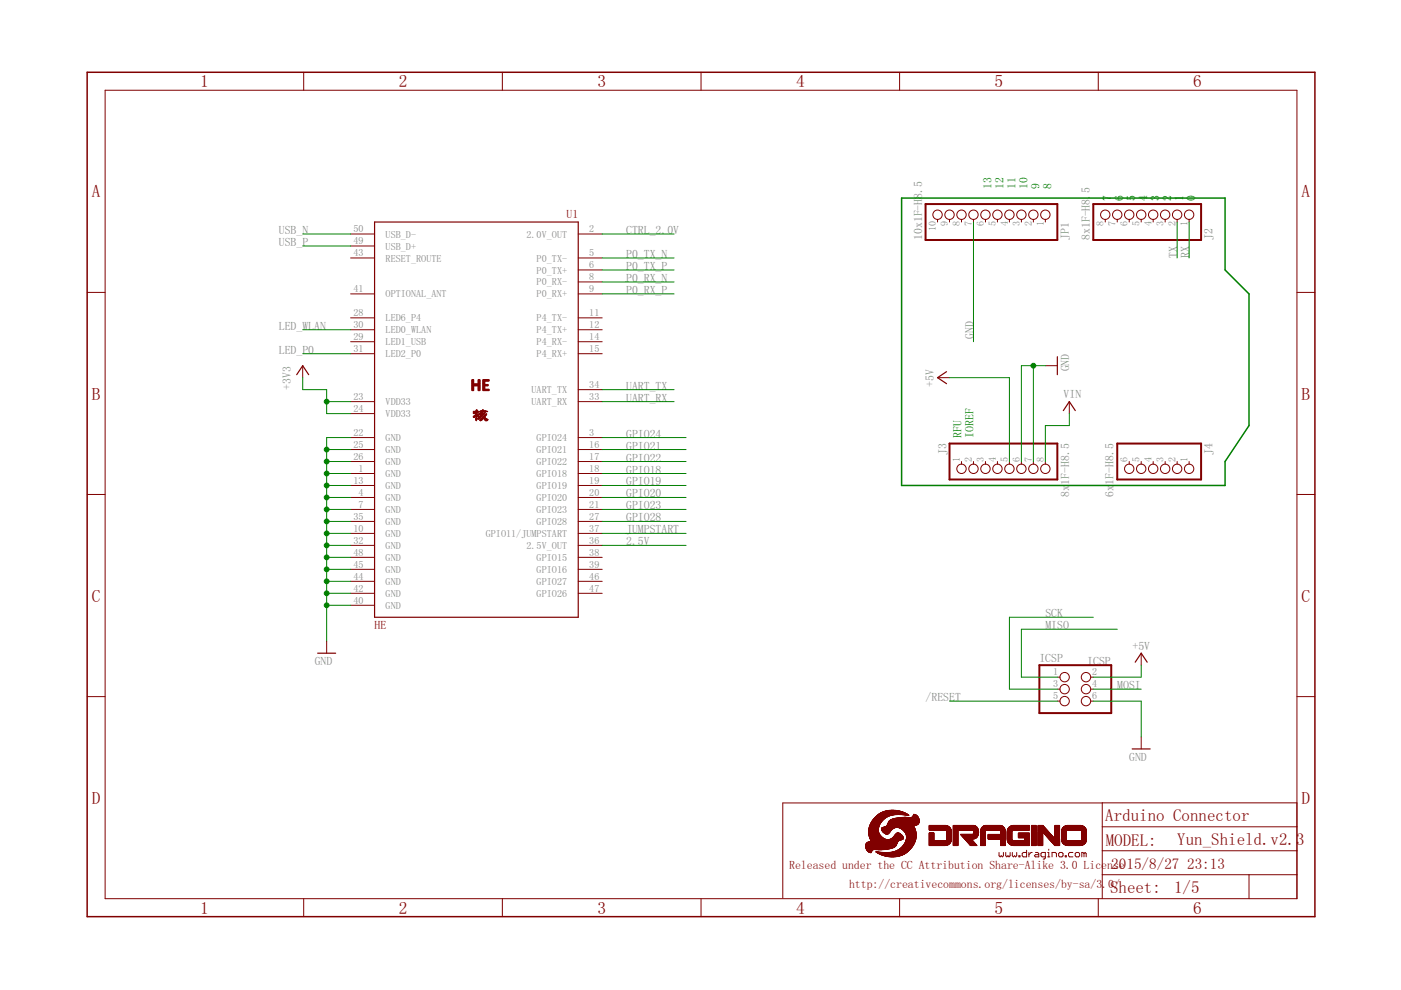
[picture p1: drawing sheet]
<svg xmlns="http://www.w3.org/2000/svg" width="297mm" height="210mm" viewBox="0 0 297 210" stroke-linecap="round" stroke-linejoin="round" font-family="sans-serif">
<defs><g id="words">
<g font-size="3.7" fill="#800000">
<text x="42.4" y="18.5">1</text>
<text x="84.5" y="18.5">2</text>
<text x="126.7" y="18.5">3</text>
<text x="168.8" y="18.5">4</text>
<text x="210.9" y="18.5">5</text>
<text x="253" y="18.5">6</text>
<text x="19.5" y="41.9">A</text>
<text x="276" y="41.9">A</text>
<text x="19.5" y="84.7">B</text>
<text x="276" y="84.7">B</text>
<text x="19.5" y="127.6">C</text>
<text x="276" y="127.6">C</text>
<text x="19.5" y="170.4">D</text>
<text x="276" y="170.4">D</text>
<text x="42.4" y="193.7">1</text>
<text x="84.5" y="193.7">2</text>
<text x="126.7" y="193.7">3</text>
<text x="168.8" y="193.7">4</text>
<text x="210.9" y="193.7">5</text>
<text x="253" y="193.7">6</text>
</g>
<g font-size="3.6" fill="#800000">
<text x="234.3" y="174">Arduino Connector</text>
<text x="234.4" y="179.4">MODEL:</text>
<text x="249.6" y="179.1">Yun_Shield.v2.3</text>
<text x="235.4" y="189.4">Sheet:</text>
<text x="248.9" y="189.3">1/5</text>
</g>
<g font-size="3.2" fill="#800000">
<text x="235.6" y="184.2">2015/8/27</text>
<text x="251.7" y="184.2">23:13</text>
</g>
<g font-size="2.5" fill="#008000">
<text x="210.2" y="40.1" transform="rotate(-90 210.2 40.1)">13</text>
<text x="212.8" y="40.1" transform="rotate(-90 212.8 40.1)">12</text>
<text x="215.3" y="40.1" transform="rotate(-90 215.3 40.1)">11</text>
<text x="217.8" y="40.1" transform="rotate(-90 217.8 40.1)">10</text>
<text x="220.4" y="40.1" transform="rotate(-90 220.4 40.1)">9</text>
<text x="222.9" y="40.1" transform="rotate(-90 222.9 40.1)">8</text>
<text x="235.6" y="42.6" transform="rotate(-90 235.6 42.6)">7</text>
<text x="238.1" y="42.6" transform="rotate(-90 238.1 42.6)">6</text>
<text x="240.7" y="42.6" transform="rotate(-90 240.7 42.6)">5</text>
<text x="243.2" y="42.6" transform="rotate(-90 243.2 42.6)">4</text>
<text x="245.8" y="42.6" transform="rotate(-90 245.8 42.6)">3</text>
<text x="248.3" y="42.6" transform="rotate(-90 248.3 42.6)">2</text>
<text x="250.8" y="42.6" transform="rotate(-90 250.8 42.6)">1</text>
<text x="253.4" y="42.6" transform="rotate(-90 253.4 42.6)">0</text>
<text x="203.9" y="92.8" transform="rotate(-90 203.9 92.8)">RFU</text>
<text x="206.4" y="92.8" transform="rotate(-90 206.4 92.8)">IOREF</text>
</g>
<g font-size="2.5" fill="#800000">
<text x="120.1" y="46.3">U1</text>
<text x="79.4" y="133.4">HE</text>
<text x="167.3" y="184.2">Released under the CC Attribution Share-Alike 3.0 License</text>
<text x="180" y="188.3">http://creativecommons.org/licenses/by-sa/3</text>
<text x="233.7" y="188.3">.0/</text>
</g>
<g font-size="2.5" fill="#808080">
<text x="59.1" y="49.6">USB_N</text>
<text x="59.1" y="52.1">USB_P</text>
<text x="132.8" y="49.6">CTRL_2.0V</text>
<text x="195.5" y="50.9" transform="rotate(-90 195.5 50.9)">10x1F-H8.5</text>
<text x="226.6" y="50.9" transform="rotate(-90 226.6 50.9)">JP1</text>
<text x="231" y="50.9" transform="rotate(-90 231 50.9)">8x1F-H8.5</text>
<text x="257.1" y="50.9" transform="rotate(-90 257.1 50.9)">J2</text>
<text x="132.8" y="54.7">P0_TX_N</text>
<text x="132.8" y="57.2">P0_TX_P</text>
<text x="132.8" y="59.8">P0_RX_N</text>
<text x="249.6" y="54.7" transform="rotate(-90 249.6 54.7)">TX</text>
<text x="252.1" y="54.7" transform="rotate(-90 252.1 54.7)">RX</text>
<text x="132.8" y="62.3">P0_RX_P</text>
<text x="59.1" y="69.9">LED_WLAN</text>
<text x="206.4" y="71.8" transform="rotate(-90 206.4 71.8)">GND</text>
<text x="59.1" y="75">LED_P0</text>
<text x="61.6" y="82.6" transform="rotate(-90 61.6 82.6)">+3V3</text>
<text x="132.8" y="82.6">UART_TX</text>
<text x="198" y="82" transform="rotate(-90 198 82)">+5V</text>
<text x="226.7" y="78.7" transform="rotate(-90 226.7 78.7)">GND</text>
<text x="132.8" y="85.2">UART_RX</text>
<text x="225.5" y="84.4">VIN</text>
<text x="132.8" y="95.3">GPIO21</text>
<text x="132.8" y="92.8">GPIO24</text>
<text x="132.8" y="100.4">GPIO18</text>
<text x="132.8" y="97.9">GPIO22</text>
<text x="200.7" y="96.5" transform="rotate(-90 200.7 96.5)">J3</text>
<text x="257.1" y="96.5" transform="rotate(-90 257.1 96.5)">J4</text>
<text x="132.8" y="105.5">GPIO20</text>
<text x="132.8" y="102.9">GPIO19</text>
<text x="226.7" y="105.3" transform="rotate(-90 226.7 105.3)">8x</text>
<text x="226.7" y="102.8" transform="rotate(-90 226.7 102.8)">1F-H8.5</text>
<text x="236.1" y="105.3" transform="rotate(-90 236.1 105.3)">6x</text>
<text x="236.1" y="102.8" transform="rotate(-90 236.1 102.8)">1F-H8.5</text>
<text x="132.8" y="113.1">JUMPSTART</text>
<text x="132.8" y="110.6">GPIO28</text>
<text x="132.8" y="108">GPIO23</text>
<text x="132.8" y="115.6">2.5V</text>
<text x="221.6" y="130.9">SCK</text>
<text x="221.6" y="133.4">MISO</text>
<text x="240.1" y="137.7">+5V</text>
<text x="66.7" y="141">GND</text>
<text x="220.4" y="140.4">ICSP</text>
<text x="230.5" y="141">ICSP</text>
<text x="196.2" y="148.6">/RESET</text>
<text x="236.9" y="146.1">MOSI</text>
<text x="239.4" y="161.3">GND</text>
</g>
<g font-size="2.1" fill="#808080">
<text x="201" y="47.9" transform="rotate(-90 201 47.9)">9</text>
<text x="203.5" y="47.9" transform="rotate(-90 203.5 47.9)">8</text>
<text x="206" y="47.9" transform="rotate(-90 206 47.9)">7</text>
<text x="208.6" y="47.9" transform="rotate(-90 208.6 47.9)">6</text>
<text x="211.1" y="47.9" transform="rotate(-90 211.1 47.9)">5</text>
<text x="213.7" y="47.9" transform="rotate(-90 213.7 47.9)">4</text>
<text x="216.2" y="47.9" transform="rotate(-90 216.2 47.9)">3</text>
<text x="218.7" y="47.9" transform="rotate(-90 218.7 47.9)">2</text>
<text x="221.3" y="47.9" transform="rotate(-90 221.3 47.9)">1</text>
<text x="234" y="47.9" transform="rotate(-90 234 47.9)">8</text>
<text x="236.5" y="47.9" transform="rotate(-90 236.5 47.9)">7</text>
<text x="239.1" y="47.9" transform="rotate(-90 239.1 47.9)">6</text>
<text x="241.6" y="47.9" transform="rotate(-90 241.6 47.9)">5</text>
<text x="244.1" y="47.9" transform="rotate(-90 244.1 47.9)">4</text>
<text x="246.7" y="47.9" transform="rotate(-90 246.7 47.9)">3</text>
<text x="249.2" y="47.9" transform="rotate(-90 249.2 47.9)">2</text>
<text x="251.8" y="47.9" transform="rotate(-90 251.8 47.9)">1</text>
<text x="74.9" y="51.8">49</text>
<text x="74.9" y="49.3">50</text>
<text x="81.8" y="52.9">USB_D+</text>
<text x="81.8" y="50.4">USB_D-</text>
<text x="111.6" y="50.4">2.0V_OUT</text>
<text x="124.9" y="49.3">2</text>
<text x="198.4" y="49" transform="rotate(-90 198.4 49)">10</text>
<text x="74.9" y="54.3">43</text>
<text x="81.8" y="55.4">RESET_ROUTE</text>
<text x="113.8" y="55.4">P0_TX-</text>
<text x="113.8" y="58">P0_TX+</text>
<text x="124.9" y="54.3">5</text>
<text x="124.9" y="56.9">6</text>
<text x="124.9" y="59.4">8</text>
<text x="74.9" y="62">41</text>
<text x="81.8" y="63.1">OPTIONAL_ANT</text>
<text x="113.8" y="60.5">P0_RX-</text>
<text x="113.8" y="63.1">P0_RX+</text>
<text x="124.9" y="62">9</text>
<text x="74.9" y="67">28</text>
<text x="74.9" y="69.6">30</text>
<text x="81.8" y="68.1">LED6_P4</text>
<text x="81.8" y="70.7">LED0_WLAN</text>
<text x="113.8" y="68.1">P4_TX-</text>
<text x="113.8" y="70.7">P4_TX+</text>
<text x="124.9" y="67">11</text>
<text x="124.9" y="69.6">12</text>
<text x="74.9" y="72.1">29</text>
<text x="74.9" y="74.6">31</text>
<text x="81.8" y="73.2">LED1_USB</text>
<text x="81.8" y="75.8">LED2_P0</text>
<text x="113.8" y="73.2">P4_RX-</text>
<text x="113.8" y="75.8">P4_RX+</text>
<text x="124.9" y="72.1">14</text>
<text x="124.9" y="74.6">15</text>
<text x="112.7" y="83.4">UART_TX</text>
<text x="124.9" y="82.3">34</text>
<text x="74.9" y="84.8">23</text>
<text x="74.9" y="87.3">24</text>
<text x="81.8" y="85.9">VDD33</text>
<text x="81.8" y="88.5">VDD33</text>
<text x="112.7" y="85.9">UART_RX</text>
<text x="124.9" y="84.8">33</text>
<text x="74.9" y="92.4">22</text>
<text x="74.9" y="95">25</text>
<text x="81.8" y="93.5">GND</text>
<text x="113.8" y="93.5">GPIO24</text>
<text x="124.9" y="92.4">3</text>
<text x="124.9" y="95">16</text>
<text x="74.9" y="97.5">26</text>
<text x="76" y="100">1</text>
<text x="81.8" y="101.2">GND</text>
<text x="81.8" y="96.1">GND</text>
<text x="81.8" y="98.6">GND</text>
<text x="113.8" y="96.1">GPIO21</text>
<text x="113.8" y="98.6">GPIO22</text>
<text x="113.8" y="101.2">GPIO18</text>
<text x="124.9" y="97.5">17</text>
<text x="124.9" y="100">18</text>
<text x="203.5" y="98.1" transform="rotate(-90 203.5 98.1)">1</text>
<text x="206" y="98.1" transform="rotate(-90 206 98.1)">2</text>
<text x="208.6" y="98.1" transform="rotate(-90 208.6 98.1)">3</text>
<text x="211.1" y="98.1" transform="rotate(-90 211.1 98.1)">4</text>
<text x="213.7" y="98.1" transform="rotate(-90 213.7 98.1)">5</text>
<text x="216.2" y="98.1" transform="rotate(-90 216.2 98.1)">6</text>
<text x="218.7" y="98.1" transform="rotate(-90 218.7 98.1)">7</text>
<text x="221.3" y="98.1" transform="rotate(-90 221.3 98.1)">8</text>
<text x="239.1" y="98.1" transform="rotate(-90 239.1 98.1)">6</text>
<text x="241.6" y="98.1" transform="rotate(-90 241.6 98.1)">5</text>
<text x="244.1" y="98.1" transform="rotate(-90 244.1 98.1)">4</text>
<text x="246.7" y="98.1" transform="rotate(-90 246.7 98.1)">3</text>
<text x="249.2" y="98.1" transform="rotate(-90 249.2 98.1)">2</text>
<text x="251.8" y="98.1" transform="rotate(-90 251.8 98.1)">1</text>
<text x="74.9" y="102.6">13</text>
<text x="76" y="105.1">4</text>
<text x="76" y="107.7">7</text>
<text x="81.8" y="106.2">GND</text>
<text x="81.8" y="103.7">GND</text>
<text x="113.8" y="103.7">GPIO19</text>
<text x="113.8" y="106.2">GPIO20</text>
<text x="124.9" y="102.6">19</text>
<text x="124.9" y="105.1">20</text>
<text x="124.9" y="107.7">21</text>
<text x="74.9" y="112.7">10</text>
<text x="74.9" y="110.2">35</text>
<text x="81.8" y="108.8">GND</text>
<text x="81.8" y="113.9">GND</text>
<text x="81.8" y="111.3">GND</text>
<text x="103" y="113.9">GPIO11/JUMPSTART</text>
<text x="113.8" y="108.8">GPIO23</text>
<text x="113.8" y="111.3">GPIO28</text>
<text x="124.9" y="110.2">27</text>
<text x="124.9" y="112.7">37</text>
<text x="74.9" y="115.3">32</text>
<text x="74.9" y="117.8">48</text>
<text x="81.8" y="116.4">GND</text>
<text x="81.8" y="118.9">GND</text>
<text x="111.6" y="116.4">2.5V_OUT</text>
<text x="113.8" y="118.9">GPIO15</text>
<text x="124.9" y="115.3">36</text>
<text x="124.9" y="117.8">38</text>
<text x="74.9" y="125.4">42</text>
<text x="74.9" y="122.9">44</text>
<text x="74.9" y="120.4">45</text>
<text x="81.8" y="124">GND</text>
<text x="81.8" y="121.5">GND</text>
<text x="113.8" y="121.5">GPIO16</text>
<text x="113.8" y="124">GPIO27</text>
<text x="124.9" y="120.4">39</text>
<text x="124.9" y="122.9">46</text>
<text x="124.9" y="125.4">47</text>
<text x="74.9" y="128">40</text>
<text x="81.8" y="129.1">GND</text>
<text x="81.8" y="126.6">GND</text>
<text x="113.8" y="126.6">GPIO26</text>
<text x="223.3" y="143.2">1</text>
<text x="231.6" y="143.2">2</text>
<text x="223.3" y="145.7">3</text>
<text x="223.3" y="148.3">5</text>
<text x="231.6" y="145.7">4</text>
<text x="231.6" y="148.3">6</text>
</g>
</g></defs>
<path d="M196.2 43.3h28v7.6h-28zM231.8 43.3h22.9v7.6h-22.9zM201.3 94h22.9v7.7h-22.9zM236.9 94h17.8v7.7h-17.8zM220.4 141h15.2v10.2h-15.2z" fill="none" stroke="#800000" stroke-width=".42"/>
<g fill="none" stroke="#800000" stroke-width=".21">
<path d="M22.3 19.1h252.7v171.4h-252.7zM64.4 15.3v3.8M106.5 15.3v3.8M148.6 15.3v3.8M190.7 15.3v3.8M232.9 15.3v3.8M74.3 49.6h5.1M74.3 54.7h5.1M74.3 52.2h5.1M122.6 49.6h5.1M122.6 54.7h5.1M122.6 57.2h5.1"/>
<path d="M122.6 59.8h5.1M198.8 46.5v.6M201.3 46.5v.6M203.9 46.5v.6M206.4 46.5v.6M208.9 46.5v.6M211.5 46.5v.6M214 46.5v.6M216.6 46.5v.6M219.1 46.5v.6M221.6 46.5v.6M234.3 46.5v.6"/>
<path d="M236.9 46.5v.6M239.4 46.5v.6M242 46.5v.6M244.5 46.5v.6M247 46.5v.6M249.6 46.5v.6M252.1 46.5v.6M18.5 62h3.8M64.2 77.5v2.6M74.3 62.3h5.1M74.3 67.4h5.1M74.3 69.9h5.1"/>
<path d="M74.3 72.5h5.1M74.3 75h5.1M122.6 62.3h5.1M122.6 67.4h5.1M122.6 69.9h5.1M122.6 72.5h5.1M122.6 75h5.1M221.6 77.5h2.6M275 62h3.8M74.3 92.8h5.1M74.3 95.3h5.1M74.3 97.9h5.1"/>
<path d="M74.3 85.2h5.1M74.3 87.7h5.1M122.6 92.8h5.1M122.6 95.3h5.1M122.6 97.9h5.1M122.6 85.2h5.1M122.6 82.6h5.1M198.8 80.1h2.5M203.9 97.9v.5M206.4 97.9v.5M208.9 97.9v.5M211.5 97.9v.5"/>
<path d="M214 97.9v.5M216.6 97.9v.5M219.1 97.9v.5M221.6 97.9v.5M226.7 85.2v2.5M239.4 97.9v.5M242 97.9v.5M244.5 97.9v.5M247 97.9v.5M249.6 97.9v.5M252.1 97.9v.5M18.5 104.8h3.8"/>
<path d="M74.3 100.4h5.1M74.3 105.5h5.1M74.3 108h5.1M74.3 113.1h5.1M74.3 102.9h5.1M74.3 110.6h5.1M74.3 115.6h5.1M74.3 118.2h5.1M122.6 100.4h5.1M122.6 105.5h5.1M122.6 108h5.1M122.6 113.1h5.1"/>
<path d="M122.6 102.9h5.1M122.6 110.6h5.1M122.6 115.6h5.1M122.6 118.2h5.1M275 104.8h3.8M69.3 136v2.5M74.3 120.7h5.1M74.3 128.3h5.1M74.3 125.8h5.1M74.3 123.3h5.1M122.6 120.7h5.1M122.6 125.8h5.1"/>
<path d="M122.6 123.3h5.1M242 138.5v2.5M18.5 147.7h3.8M224.2 143.6h.5M224.2 146.1h.5M224.2 148.7h.5M231.2 143.6h.6M231.2 146.1h.6M231.2 148.7h.6M242 156.3v2.5M275 147.7h3.8M233.7 175.3h41.3"/>
<path d="M233.7 170.2h-67.7v20.2M275 170.2h-41.3v20.3M64.4 190.5v3.9M106.5 190.5v3.9M148.6 190.5v3.9M190.7 190.5v3.9M211.8 180.7v.7l.2 .3 .3-.3 .2 .3 .2-.3v-.7M213.2 180.7v.7l.3 .3 .2-.3 .2 .3 .3-.3v-.7M214.6 180.7v.7l.3 .3 .2-.3 .2 .3 .3-.3v-.7M216 181.4h.3v.3h-.3zM217.7 180.3v1.4h-.7l-.3-.3v-.4l.3-.3h.7M218.1 180.7v1"/>
<path d="M218.8 180.7h-.2l-.5 .5M219.5 180.7h.5l.2 .3v.7h-.7l-.2-.3 .2-.2h.7M221.6 181.7h-.7l-.2-.3v-.4l.2-.3h.7v1.2l-.4 .2M222.1 181.7h.5M222.1 180.7h.3v1M222.4 180v.3M223.1 181.7v-1h.7l.2 .3v.7M224.7 180.7h.4l.3 .3v.4l-.3 .3h-.4l-.2-.3v-.4zM225.8 181.4h.3v.3h-.3zM227.5 180.7h-.7l-.3 .3v.4l.3 .3h.7M228 181l.2-.3h.5l.2 .3v.4l-.2 .3h-.5l-.2-.3zM229.8 181l-.4-.3v1"/>
<path d="M229.8 181v.7M229.8 181l.3-.3 .2 .3v.7M232.9 190.5v3.9M233.7 185.5h41.3M233.7 180.4h41.3M264.8 185.5v5"/>
<circle cx="198.8" cy="45.5" r=".99"/>
<circle cx="201.3" cy="45.5" r=".99"/>
<circle cx="203.9" cy="45.5" r=".99"/>
<circle cx="206.4" cy="45.5" r=".99"/>
<circle cx="208.9" cy="45.5" r=".99"/>
<circle cx="211.5" cy="45.5" r=".99"/>
<circle cx="214" cy="45.5" r=".99"/>
<circle cx="216.6" cy="45.5" r=".99"/>
<circle cx="219.1" cy="45.5" r=".99"/>
<circle cx="221.6" cy="45.5" r=".99"/>
<circle cx="234.3" cy="45.5" r=".99"/>
<circle cx="236.9" cy="45.5" r=".99"/>
<circle cx="239.4" cy="45.5" r=".99"/>
<circle cx="242" cy="45.5" r=".99"/>
<circle cx="244.5" cy="45.5" r=".99"/>
<circle cx="247" cy="45.5" r=".99"/>
<circle cx="249.6" cy="45.5" r=".99"/>
<circle cx="252.1" cy="45.5" r=".99"/>
<circle cx="203.9" cy="99.4" r=".99"/>
<circle cx="206.4" cy="99.4" r=".99"/>
<circle cx="208.9" cy="99.4" r=".99"/>
<circle cx="211.5" cy="99.4" r=".99"/>
<circle cx="214" cy="99.4" r=".99"/>
<circle cx="216.6" cy="99.4" r=".99"/>
<circle cx="219.1" cy="99.4" r=".99"/>
<circle cx="221.6" cy="99.4" r=".99"/>
<circle cx="239.4" cy="99.4" r=".99"/>
<circle cx="242" cy="99.4" r=".99"/>
<circle cx="244.5" cy="99.4" r=".99"/>
<circle cx="247" cy="99.4" r=".99"/>
<circle cx="249.6" cy="99.4" r=".99"/>
<circle cx="252.1" cy="99.4" r=".99"/>
<circle cx="225.7" cy="146.1" r=".99"/>
<circle cx="225.7" cy="143.6" r=".99"/>
<circle cx="225.7" cy="148.7" r=".99"/>
<circle cx="230.3" cy="143.6" r=".99"/>
<circle cx="230.3" cy="146.1" r=".99"/>
<circle cx="230.3" cy="148.7" r=".99"/>
</g>
<path d="M79.4 47.1h43.2v83.8h-43.2zM62.9 79.4l1.3-1.9 1.2 1.9M200.7 78.8l-1.9 1.3 1.9 1.2M224.2 75.6v3.8M225.4 87.1l1.3-1.9 1.3 1.9M67.4 138.5h3.8M240.1 158.8h3.8M240.7 140.4l1.3-1.9 1.2 1.9" fill="none" stroke="#800000" stroke-width=".25"/>
<path d="M18.5 15.3h260.3v179.1h-260.3z" fill="none" stroke="#800000" stroke-width=".32"/>
<g fill="#800000" stroke="#800000" stroke-width=".21">
<path d="M101 89.1v.1z"/>
<path d="M101.8 89.1l.1 .1z"/>
<path d="M101.9 89.1l.1 .1z"/>
<path d="M102.9 89.1l.1 .1z"/>
<path d="M103 89.1l.1 .1z"/>
<path d="M103.1 89.1l.1 .1z"/>
<path d="M103.2 89.1l.1 .1z"/>
<path d="M100.9 89v.1z"/>
<path d="M101 89v.1z"/>
<path d="M101.7 89l.1 .1z"/>
<path d="M101.8 89l.1 .1z"/>
<path d="M101.9 89l.1 .1z"/>
<path d="M102 89l.1 .1z"/>
<path d="M102.1 89l.1 .1z"/>
<path d="M102.8 89l.1 .1z"/>
<path d="M102.9 89l.1 .1z"/>
<path d="M103 89l.1 .1z"/>
<path d="M103.1 89l.1 .1z"/>
<path d="M103.2 89l.1 .1z"/>
<path d="M103.3 89l.1 .1z"/>
<path d="M100.9 88.9v.1z"/>
<path d="M101 88.9v.1z"/>
<path d="M101.8 88.9l.1 .1z"/>
<path d="M101.9 88.9l.1 .1z"/>
<path d="M102 88.9l.1 .1z"/>
<path d="M102.1 88.9l.1 .1z"/>
<path d="M102.2 88.9l.1 .1z"/>
<path d="M102.8 88.9l.1 .1z"/>
<path d="M102.9 88.9l.1 .1z"/>
<path d="M103 88.9l.1 .1z"/>
<path d="M103.1 88.9l.1 .1z"/>
<path d="M103.2 88.9l.1 .1z"/>
<path d="M103.3 88.9l.1 .1z"/>
<path d="M103.4 88.9l.1 .1z"/>
<path d="M100.9 88.8v.1z"/>
<path d="M101 88.8v.1z"/>
<path d="M101.3 88.8l.1 .1z"/>
<path d="M101.4 88.8l.1 .1z"/>
<path d="M101.9 88.8l.1 .1z"/>
<path d="M102 88.8l.1 .1z"/>
<path d="M102.1 88.8l.1 .1z"/>
<path d="M102.2 88.8l.1 .1z"/>
<path d="M102.3 88.8l.1 .1z"/>
<path d="M102.7 88.8l.1 .1z"/>
<path d="M102.8 88.8l.1 .1z"/>
<path d="M102.9 88.8l.1 .1z"/>
<path d="M103 88.8l.1 .1z"/>
<path d="M103.1 88.8l.1 .1z"/>
<path d="M103.2 88.8l.1 .1z"/>
<path d="M100.9 88.7v.1z"/>
<path d="M101 88.7v.1z"/>
<path d="M101.3 88.7l.1 .1z"/>
<path d="M101.4 88.7l.1 .1z"/>
<path d="M101.5 88.7l.1 .1z"/>
<path d="M101.6 88.7l.1 .1z"/>
<path d="M102 88.7l.1 .1z"/>
<path d="M102.1 88.7l.1 .1z"/>
<path d="M102.2 88.7l.1 .1z"/>
<path d="M102.3 88.7l.1 .1z"/>
<path d="M102.4 88.7l.1 .1z"/>
<path d="M102.6 88.7l.1 .1z"/>
<path d="M102.7 88.7l.1 .1z"/>
<path d="M102.8 88.7l.1 .1z"/>
<path d="M102.9 88.7l.1 .1z"/>
<path d="M103 88.7l.1 .1z"/>
<path d="M100.9 88.6v.1z"/>
<path d="M101 88.6v.1z"/>
<path d="M101.3 88.6l.1 .1z"/>
<path d="M101.4 88.6l.1 .1z"/>
<path d="M101.5 88.6l.1 .1z"/>
<path d="M101.6 88.6l.1 .1z"/>
<path d="M101.7 88.6l.1 .1z"/>
<path d="M102.1 88.6l.1 .1z"/>
<path d="M102.2 88.6l.1 .1z"/>
<path d="M102.3 88.6l.1 .1z"/>
<path d="M102.4 88.6l.1 .1z"/>
<path d="M102.5 88.6l.1 .1z"/>
<path d="M102.6 88.6l.1 .1z"/>
<path d="M102.7 88.6l.1 .1z"/>
<path d="M102.8 88.6l.1 .1z"/>
<path d="M102.9 88.6l.1 .1z"/>
<path d="M101 88.5v.1z"/>
<path d="M101.4 88.5l.1 .1z"/>
<path d="M101.5 88.5l.1 .1z"/>
<path d="M101.6 88.5l.1 .1z"/>
<path d="M101.7 88.5l.1 .1z"/>
<path d="M101.8 88.5l.1 .1z"/>
<path d="M102.2 88.5l.1 .1z"/>
<path d="M102.3 88.5l.1 .1z"/>
<path d="M102.4 88.5l.1 .1z"/>
<path d="M102.5 88.5l.1 .1z"/>
<path d="M102.6 88.5l.1 .1z"/>
<path d="M102.7 88.5l.1 .1z"/>
<path d="M102.8 88.5l.1 .1z"/>
<path d="M100.4 88.4v.1z"/>
<path d="M100.5 88.4v.1z"/>
<path d="M100.6 88.4v.1z"/>
<path d="M101 88.4v.1z"/>
<path d="M101.6 88.4l.1 .1z"/>
<path d="M101.7 88.4l.1 .1z"/>
<path d="M101.8 88.4l.1 .1z"/>
<path d="M101.9 88.4l.1 .1z"/>
<path d="M102.3 88.4l.1 .1z"/>
<path d="M102.4 88.4l.1 .1z"/>
<path d="M102.5 88.4l.1 .1z"/>
<path d="M102.6 88.4l.1 .1z"/>
<path d="M102.7 88.4l.1 .1z"/>
<path d="M100.4 88.3v.1z"/>
<path d="M100.5 88.3v.1z"/>
<path d="M100.6 88.3v.1z"/>
<path d="M100.7 88.3l.1 .1z"/>
<path d="M100.8 88.3l.1 .1z"/>
<path d="M101 88.3v.1z"/>
<path d="M101.7 88.3l.1 .1z"/>
<path d="M101.8 88.3l.1 .1z"/>
<path d="M101.9 88.3l.1 .1z"/>
<path d="M102 88.3l.1 .1z"/>
<path d="M102.4 88.3l.1 .1z"/>
<path d="M102.5 88.3l.1 .1z"/>
<path d="M102.6 88.3l.1 .1z"/>
<path d="M102.7 88.3l.1 .1z"/>
<path d="M100.4 88.2v.1z"/>
<path d="M100.5 88.2v.1z"/>
<path d="M100.6 88.2v.1z"/>
<path d="M100.7 88.2l.1 .1z"/>
<path d="M100.8 88.2l.1 .1z"/>
<path d="M100.9 88.2v.1z"/>
<path d="M101 88.2v.1z"/>
<path d="M101.3 88.2l.1 .1z"/>
<path d="M101.4 88.2l.1 .1z"/>
<path d="M101.5 88.2l.1 .1z"/>
<path d="M101.8 88.2l.1 .1z"/>
<path d="M101.9 88.2l.1 .1z"/>
<path d="M102 88.2l.1 .1z"/>
<path d="M102.1 88.2l.1 .1z"/>
<path d="M102.5 88.2l.1 .1z"/>
<path d="M102.6 88.2l.1 .1z"/>
<path d="M102.7 88.2l.1 .1z"/>
<path d="M102.8 88.2l.1 .1z"/>
<path d="M100.6 88.1v.1z"/>
<path d="M100.7 88.1l.1 .1z"/>
<path d="M100.8 88.1l.1 .1z"/>
<path d="M100.9 88.1v.1z"/>
<path d="M101 88.1v.1z"/>
<path d="M101.1 88.1l.1 .1z"/>
<path d="M101.2 88.1l.1 .1z"/>
<path d="M101.3 88.1l.1 .1z"/>
<path d="M101.4 88.1l.1 .1z"/>
<path d="M101.5 88.1l.1 .1z"/>
<path d="M101.9 88.1l.1 .1z"/>
<path d="M102 88.1l.1 .1z"/>
<path d="M102.1 88.1l.1 .1z"/>
<path d="M102.2 88.1l.1 .1z"/>
<path d="M102.6 88.1l.1 .1z"/>
<path d="M102.7 88.1l.1 .1z"/>
<path d="M102.8 88.1l.1 .1z"/>
<path d="M102.9 88.1l.1 .1z"/>
<path d="M100.7 88l.1 .1z"/>
<path d="M100.8 88l.1 .1z"/>
<path d="M100.9 88v.1z"/>
<path d="M101 88v.1z"/>
<path d="M101.1 88l.1 .1z"/>
<path d="M101.2 88l.1 .1z"/>
<path d="M101.3 88l.1 .1z"/>
<path d="M101.4 88l.1 .1z"/>
<path d="M102 88l.1 .1z"/>
<path d="M102.1 88l.1 .1z"/>
<path d="M102.2 88l.1 .1z"/>
<path d="M102.3 88l.1 .1z"/>
<path d="M102.7 88l.1 .1z"/>
<path d="M102.8 88l.1 .1z"/>
<path d="M102.9 88l.1 .1z"/>
<path d="M103 88l.1 .1z"/>
<path d="M100.8 87.9l.1 .1z"/>
<path d="M100.9 87.9v.1z"/>
<path d="M101 87.9v.1z"/>
<path d="M101.1 87.9l.1 .1z"/>
<path d="M101.2 87.9l.1 .1z"/>
<path d="M101.7 87.9l.1 .1z"/>
<path d="M101.8 87.9l.1 .1z"/>
<path d="M101.9 87.9l.1 .1z"/>
<path d="M102 87.9l.1 .1z"/>
<path d="M102.1 87.9l.1 .1z"/>
<path d="M102.2 87.9l.1 .1z"/>
<path d="M102.3 87.9l.1 .1z"/>
<path d="M102.4 87.9l.1 .1z"/>
<path d="M102.8 87.9l.1 .1z"/>
<path d="M102.9 87.9l.1 .1z"/>
<path d="M103 87.9l.1 .1z"/>
<path d="M100.9 87.8v.1z"/>
<path d="M101 87.8v.1z"/>
<path d="M101.1 87.8l.1 .1z"/>
<path d="M101.5 87.8l.1 .1z"/>
<path d="M101.6 87.8l.1 .1z"/>
<path d="M101.7 87.8l.1 .1z"/>
<path d="M101.8 87.8l.1 .1z"/>
<path d="M101.9 87.8l.1 .1z"/>
<path d="M102 87.8l.1 .1z"/>
<path d="M102.1 87.8l.1 .1z"/>
<path d="M102.2 87.8l.1 .1z"/>
<path d="M102.3 87.8l.1 .1z"/>
<path d="M102.4 87.8l.1 .1z"/>
<path d="M102.5 87.8l.1 .1z"/>
<path d="M103 87.8l.1 .1z"/>
<path d="M103.1 87.8l.1 .1z"/>
<path d="M100.9 87.7v.1z"/>
<path d="M101 87.7v.1z"/>
<path d="M101.1 87.7l.1 .1z"/>
<path d="M101.5 87.7l.1 .1z"/>
<path d="M101.6 87.7l.1 .1z"/>
<path d="M101.7 87.7l.1 .1z"/>
<path d="M101.8 87.7l.1 .1z"/>
<path d="M101.9 87.7l.1 .1z"/>
<path d="M102 87.7l.1 .1z"/>
<path d="M102.5 87.7l.1 .1z"/>
<path d="M102.6 87.7l.1 .1z"/>
<path d="M103.1 87.7l.1 .1z"/>
<path d="M100.4 87.6v.1z"/>
<path d="M100.5 87.6v.1z"/>
<path d="M100.9 87.6v.1z"/>
<path d="M101 87.6v.1z"/>
<path d="M101.1 87.6l.1 .1z"/>
<path d="M101.8 87.6l.1 .1z"/>
<path d="M101.9 87.6l.1 .1z"/>
<path d="M102 87.6l.1 .1z"/>
<path d="M102.1 87.6l.1 .1z"/>
<path d="M102.2 87.6l.1 .1z"/>
<path d="M102.6 87.6l.1 .1z"/>
<path d="M102.7 87.6l.1 .1z"/>
<path d="M100.4 87.5v.1z"/>
<path d="M100.5 87.5v.1z"/>
<path d="M100.6 87.5v.1z"/>
<path d="M100.7 87.5l.1 .1z"/>
<path d="M100.8 87.5l.1 .1z"/>
<path d="M100.9 87.5v.1z"/>
<path d="M101 87.5v.1z"/>
<path d="M101.1 87.5l.1 .1z"/>
<path d="M102 87.5l.1 .1z"/>
<path d="M102.1 87.5l.1 .1z"/>
<path d="M102.2 87.5l.1 .1z"/>
<path d="M102.3 87.5l.1 .1z"/>
<path d="M102.7 87.5l.1 .1z"/>
<path d="M102.8 87.5l.1 .1z"/>
<path d="M100.4 87.4v.1z"/>
<path d="M100.5 87.4v.1z"/>
<path d="M100.6 87.4v.1z"/>
<path d="M100.7 87.4l.1 .1z"/>
<path d="M100.8 87.4l.1 .1z"/>
<path d="M100.9 87.4v.1z"/>
<path d="M101 87.4v.1z"/>
<path d="M101.1 87.4l.1 .1z"/>
<path d="M101.2 87.4l.1 .1z"/>
<path d="M101.3 87.4l.1 .1z"/>
<path d="M102.1 87.4l.1 .1z"/>
<path d="M102.2 87.4l.1 .1z"/>
<path d="M102.3 87.4l.1 .1z"/>
<path d="M102.8 87.4l.1 .1z"/>
<path d="M100.4 87.3v.1z"/>
<path d="M100.5 87.3v.1z"/>
<path d="M100.6 87.3v.1z"/>
<path d="M100.7 87.3l.1 .1z"/>
<path d="M100.8 87.3l.1 .1z"/>
<path d="M100.9 87.3v.1z"/>
<path d="M101 87.3v.1z"/>
<path d="M101.1 87.3l.1 .1z"/>
<path d="M101.2 87.3l.1 .1z"/>
<path d="M101.3 87.3l.1 .1z"/>
<path d="M101.4 87.3l.1 .1z"/>
<path d="M101.7 87.3l.1 .1z"/>
<path d="M101.8 87.3l.1 .1z"/>
<path d="M101.9 87.3l.1 .1z"/>
<path d="M102.1 87.3l.1 .1z"/>
<path d="M102.2 87.3l.1 .1z"/>
<path d="M102.3 87.3l.1 .1z"/>
<path d="M102.4 87.3l.1 .1z"/>
<path d="M100.4 87.2v.1z"/>
<path d="M100.5 87.2v.1z"/>
<path d="M100.6 87.2v.1z"/>
<path d="M100.7 87.2l.1 .1z"/>
<path d="M100.8 87.2l.1 .1z"/>
<path d="M100.9 87.2v.1z"/>
<path d="M101 87.2v.1z"/>
<path d="M101.1 87.2l.1 .1z"/>
<path d="M101.2 87.2l.1 .1z"/>
<path d="M101.3 87.2l.1 .1z"/>
<path d="M101.4 87.2l.1 .1z"/>
<path d="M101.5 87.2l.1 .1z"/>
<path d="M101.7 87.2l.1 .1z"/>
<path d="M101.8 87.2l.1 .1z"/>
<path d="M101.9 87.2l.1 .1z"/>
<path d="M102 87.2l.1 .1z"/>
<path d="M102.1 87.2l.1 .1z"/>
<path d="M102.2 87.2l.1 .1z"/>
<path d="M102.3 87.2l.1 .1z"/>
<path d="M102.4 87.2l.1 .1z"/>
<path d="M102.5 87.2l.1 .1z"/>
<path d="M102.6 87.2l.1 .1z"/>
<path d="M102.7 87.2l.1 .1z"/>
<path d="M102.8 87.2l.1 .1z"/>
<path d="M102.9 87.2l.1 .1z"/>
<path d="M103 87.2l.1 .1z"/>
<path d="M103.1 87.2l.1 .1z"/>
<path d="M103.2 87.2l.1 .1z"/>
<path d="M103.3 87.2l.1 .1z"/>
<path d="M100.9 87.1v.1z"/>
<path d="M101 87.1v.1z"/>
<path d="M101.1 87.1l.1 .1z"/>
<path d="M101.2 87.1l.1 .1z"/>
<path d="M101.9 87.1l.1 .1z"/>
<path d="M102 87.1l.1 .1z"/>
<path d="M102.1 87.1l.1 .1z"/>
<path d="M102.2 87.1l.1 .1z"/>
<path d="M102.3 87.1l.1 .1z"/>
<path d="M102.4 87.1l.1 .1z"/>
<path d="M102.5 87.1l.1 .1z"/>
<path d="M102.6 87.1l.1 .1z"/>
<path d="M102.7 87.1l.1 .1z"/>
<path d="M102.8 87.1l.1 .1z"/>
<path d="M102.9 87.1l.1 .1z"/>
<path d="M103 87.1l.1 .1z"/>
<path d="M101 87v.1z"/>
<path d="M101.1 87l.1 .1z"/>
<path d="M102.2 87l.1 .1z"/>
<path d="M102.3 87l.1 .1z"/>
<path d="M102.4 87l.1 .1z"/>
<path d="M102.5 87l.1 .1z"/>
<path d="M101 86.9v.1z"/>
<path d="M101.1 86.9l.1 .1z"/>
<path d="M102.3 86.9l.1 .1z"/>
<path d="M102.4 86.9l.1 .1z"/>
<path d="M100.1 82.7v.1z"/>
<path d="M100.2 82.7v.1z"/>
<path d="M100.3 82.7l.1 .1z"/>
<path d="M100.4 82.7v.1z"/>
<path d="M101.4 82.7l.1 .1z"/>
<path d="M101.5 82.7l.1 .1z"/>
<path d="M101.6 82.7l.1 .1z"/>
<path d="M101.7 82.7l.1 .1z"/>
<path d="M102.4 82.7l.1 .1z"/>
<path d="M102.5 82.7l.1 .1z"/>
<path d="M102.6 82.7l.1 .1z"/>
<path d="M102.7 82.7l.1 .1z"/>
<path d="M102.8 82.7l.1 .1z"/>
<path d="M102.9 82.7l.1 .1z"/>
<path d="M103 82.7l.1 .1z"/>
<path d="M103.1 82.7l.1 .1z"/>
<path d="M103.2 82.7l.1 .1z"/>
<path d="M103.3 82.7l.1 .1z"/>
<path d="M103.4 82.7l.1 .1z"/>
<path d="M103.5 82.7l.1 .1z"/>
<path d="M103.6 82.7l.1 .1z"/>
<path d="M100.1 82.6v.1z"/>
<path d="M100.2 82.6v.1z"/>
<path d="M100.3 82.6l.1 .1z"/>
<path d="M100.4 82.6v.1z"/>
<path d="M101.4 82.6l.1 .1z"/>
<path d="M101.5 82.6l.1 .1z"/>
<path d="M101.6 82.6l.1 .1z"/>
<path d="M101.7 82.6l.1 .1z"/>
<path d="M102.4 82.6l.1 .1z"/>
<path d="M102.5 82.6l.1 .1z"/>
<path d="M102.6 82.6l.1 .1z"/>
<path d="M102.7 82.6l.1 .1z"/>
<path d="M102.8 82.6l.1 .1z"/>
<path d="M102.9 82.6l.1 .1z"/>
<path d="M103 82.6l.1 .1z"/>
<path d="M103.1 82.6l.1 .1z"/>
<path d="M103.2 82.6l.1 .1z"/>
<path d="M103.3 82.6l.1 .1z"/>
<path d="M103.4 82.6l.1 .1z"/>
<path d="M103.5 82.6l.1 .1z"/>
<path d="M103.6 82.6l.1 .1z"/>
<path d="M100.1 82.5v.1z"/>
<path d="M100.2 82.5v.1z"/>
<path d="M100.3 82.5l.1 .1z"/>
<path d="M100.4 82.5v.1z"/>
<path d="M101.4 82.5l.1 .1z"/>
<path d="M101.5 82.5l.1 .1z"/>
<path d="M101.6 82.5l.1 .1z"/>
<path d="M101.7 82.5l.1 .1z"/>
<path d="M102.4 82.5l.1 .1z"/>
<path d="M102.5 82.5l.1 .1z"/>
<path d="M102.6 82.5l.1 .1z"/>
<path d="M102.7 82.5l.1 .1z"/>
<path d="M102.8 82.5l.1 .1z"/>
<path d="M102.9 82.5l.1 .1z"/>
<path d="M103 82.5l.1 .1z"/>
<path d="M103.1 82.5l.1 .1z"/>
<path d="M103.2 82.5l.1 .1z"/>
<path d="M103.3 82.5l.1 .1z"/>
<path d="M103.4 82.5l.1 .1z"/>
<path d="M103.5 82.5l.1 .1z"/>
<path d="M103.6 82.5l.1 .1z"/>
<path d="M100.1 82.4v.1z"/>
<path d="M100.2 82.4v.1z"/>
<path d="M100.3 82.4l.1 .1z"/>
<path d="M100.4 82.4v.1z"/>
<path d="M101.4 82.4l.1 .1z"/>
<path d="M101.5 82.4l.1 .1z"/>
<path d="M101.6 82.4l.1 .1z"/>
<path d="M101.7 82.4l.1 .1z"/>
<path d="M102.4 82.4l.1 .1z"/>
<path d="M102.5 82.4l.1 .1z"/>
<path d="M102.6 82.4l.1 .1z"/>
<path d="M102.7 82.4l.1 .1z"/>
<path d="M100.1 82.3v.1z"/>
<path d="M100.2 82.3v.1z"/>
<path d="M100.3 82.3l.1 .1z"/>
<path d="M100.4 82.3v.1z"/>
<path d="M101.4 82.3l.1 .1z"/>
<path d="M101.5 82.3l.1 .1z"/>
<path d="M101.6 82.3l.1 .1z"/>
<path d="M101.7 82.3l.1 .1z"/>
<path d="M102.4 82.3l.1 .1z"/>
<path d="M102.5 82.3l.1 .1z"/>
<path d="M102.6 82.3l.1 .1z"/>
<path d="M102.7 82.3l.1 .1z"/>
<path d="M100.1 82.2v.1z"/>
<path d="M100.2 82.2v.1z"/>
<path d="M100.3 82.2l.1 .1z"/>
<path d="M100.4 82.2v.1z"/>
<path d="M101.4 82.2l.1 .1z"/>
<path d="M101.5 82.2l.1 .1z"/>
<path d="M101.6 82.2l.1 .1z"/>
<path d="M101.7 82.2l.1 .1z"/>
<path d="M102.4 82.2l.1 .1z"/>
<path d="M102.5 82.2l.1 .1z"/>
<path d="M102.6 82.2l.1 .1z"/>
<path d="M102.7 82.2l.1 .1z"/>
<path d="M100.1 82.1v.1z"/>
<path d="M100.2 82.1v.1z"/>
<path d="M100.3 82.1l.1 .1z"/>
<path d="M100.4 82.1v.1z"/>
<path d="M101.4 82.1l.1 .1z"/>
<path d="M101.5 82.1l.1 .1z"/>
<path d="M101.6 82.1l.1 .1z"/>
<path d="M101.7 82.1l.1 .1z"/>
<path d="M102.4 82.1l.1 .1z"/>
<path d="M102.5 82.1l.1 .1z"/>
<path d="M102.6 82.1l.1 .1z"/>
<path d="M102.7 82.1l.1 .1z"/>
<path d="M100.1 82v.1z"/>
<path d="M100.2 82v.1z"/>
<path d="M100.3 82l.1 .1z"/>
<path d="M100.4 82v.1z"/>
<path d="M101.4 82l.1 .1z"/>
<path d="M101.5 82l.1 .1z"/>
<path d="M101.6 82l.1 .1z"/>
<path d="M101.7 82l.1 .1z"/>
<path d="M102.4 82l.1 .1z"/>
<path d="M102.5 82l.1 .1z"/>
<path d="M102.6 82l.1 .1z"/>
<path d="M102.7 82l.1 .1z"/>
<path d="M100.1 81.9v.1z"/>
<path d="M100.2 81.9v.1z"/>
<path d="M100.3 81.9l.1 .1z"/>
<path d="M100.4 81.9v.1z"/>
<path d="M101.4 81.9l.1 .1z"/>
<path d="M101.5 81.9l.1 .1z"/>
<path d="M101.6 81.9l.1 .1z"/>
<path d="M101.7 81.9l.1 .1z"/>
<path d="M102.4 81.9l.1 .1z"/>
<path d="M102.5 81.9l.1 .1z"/>
<path d="M102.6 81.9l.1 .1z"/>
<path d="M102.7 81.9l.1 .1z"/>
<path d="M100.1 81.8v.1z"/>
<path d="M100.2 81.8v.1z"/>
<path d="M100.3 81.8l.1 .1z"/>
<path d="M100.4 81.8v.1z"/>
<path d="M101.4 81.8l.1 .1z"/>
<path d="M101.5 81.8l.1 .1z"/>
<path d="M101.6 81.8l.1 .1z"/>
<path d="M101.7 81.8l.1 .1z"/>
<path d="M102.4 81.8l.1 .1z"/>
<path d="M102.5 81.8l.1 .1z"/>
<path d="M102.6 81.8l.1 .1z"/>
<path d="M102.7 81.8l.1 .1z"/>
<path d="M100.1 81.7v.1z"/>
<path d="M100.2 81.7v.1z"/>
<path d="M100.3 81.7l.1 .1z"/>
<path d="M100.4 81.7v.1z"/>
<path d="M100.5 81.7v.1z"/>
<path d="M100.6 81.7v.1z"/>
<path d="M100.7 81.7l.1 .1z"/>
<path d="M100.8 81.7l.1 .1z"/>
<path d="M100.9 81.7v.1z"/>
<path d="M101 81.7v.1z"/>
<path d="M101.1 81.7l.1 .1z"/>
<path d="M101.2 81.7l.1 .1z"/>
<path d="M101.3 81.7l.1 .1z"/>
<path d="M101.4 81.7l.1 .1z"/>
<path d="M101.5 81.7l.1 .1z"/>
<path d="M101.6 81.7l.1 .1z"/>
<path d="M101.7 81.7l.1 .1z"/>
<path d="M102.4 81.7l.1 .1z"/>
<path d="M102.5 81.7l.1 .1z"/>
<path d="M102.6 81.7l.1 .1z"/>
<path d="M102.7 81.7l.1 .1z"/>
<path d="M102.8 81.7l.1 .1z"/>
<path d="M102.9 81.7l.1 .1z"/>
<path d="M103 81.7l.1 .1z"/>
<path d="M103.1 81.7l.1 .1z"/>
<path d="M103.2 81.7l.1 .1z"/>
<path d="M103.3 81.7l.1 .1z"/>
<path d="M103.4 81.7l.1 .1z"/>
<path d="M100.1 81.6v.1z"/>
<path d="M100.2 81.6v.1z"/>
<path d="M100.3 81.6l.1 .1z"/>
<path d="M100.4 81.6v.1z"/>
<path d="M100.5 81.6v.1z"/>
<path d="M100.6 81.6v.1z"/>
<path d="M100.7 81.6l.1 .1z"/>
<path d="M100.8 81.6l.1 .1z"/>
<path d="M100.9 81.6v.1z"/>
<path d="M101 81.6v.1z"/>
<path d="M101.1 81.6l.1 .1z"/>
<path d="M101.2 81.6l.1 .1z"/>
<path d="M101.3 81.6l.1 .1z"/>
<path d="M101.4 81.6l.1 .1z"/>
<path d="M101.5 81.6l.1 .1z"/>
<path d="M101.6 81.6l.1 .1z"/>
<path d="M101.7 81.6l.1 .1z"/>
<path d="M102.4 81.6l.1 .1z"/>
<path d="M102.5 81.6l.1 .1z"/>
<path d="M102.6 81.6l.1 .1z"/>
<path d="M102.7 81.6l.1 .1z"/>
<path d="M102.8 81.6l.1 .1z"/>
<path d="M102.9 81.6l.1 .1z"/>
<path d="M103 81.6l.1 .1z"/>
<path d="M103.1 81.6l.1 .1z"/>
<path d="M103.2 81.6l.1 .1z"/>
<path d="M103.3 81.6l.1 .1z"/>
<path d="M103.4 81.6l.1 .1z"/>
<path d="M100.1 81.5v.1z"/>
<path d="M100.2 81.5v.1z"/>
<path d="M100.3 81.5l.1 .1z"/>
<path d="M100.4 81.5v.1z"/>
<path d="M100.5 81.5v.1z"/>
<path d="M100.6 81.5v.1z"/>
<path d="M100.7 81.5l.1 .1z"/>
<path d="M100.8 81.5l.1 .1z"/>
<path d="M100.9 81.5v.1z"/>
<path d="M101 81.5v.1z"/>
<path d="M101.1 81.5l.1 .1z"/>
<path d="M101.2 81.5l.1 .1z"/>
<path d="M101.3 81.5l.1 .1z"/>
<path d="M101.4 81.5l.1 .1z"/>
<path d="M101.5 81.5l.1 .1z"/>
<path d="M101.6 81.5l.1 .1z"/>
<path d="M101.7 81.5l.1 .1z"/>
<path d="M102.4 81.5l.1 .1z"/>
<path d="M102.5 81.5l.1 .1z"/>
<path d="M102.6 81.5l.1 .1z"/>
<path d="M102.7 81.5l.1 .1z"/>
<path d="M102.8 81.5l.1 .1z"/>
<path d="M102.9 81.5l.1 .1z"/>
<path d="M103 81.5l.1 .1z"/>
<path d="M103.1 81.5l.1 .1z"/>
<path d="M103.2 81.5l.1 .1z"/>
<path d="M103.3 81.5l.1 .1z"/>
<path d="M103.4 81.5l.1 .1z"/>
<path d="M100.1 81.4v.1z"/>
<path d="M100.2 81.4v.1z"/>
<path d="M100.3 81.4l.1 .1z"/>
<path d="M100.4 81.4v.1z"/>
<path d="M100.5 81.4v.1z"/>
<path d="M100.6 81.4v.1z"/>
<path d="M100.7 81.4l.1 .1z"/>
<path d="M100.8 81.4l.1 .1z"/>
<path d="M100.9 81.4v.1z"/>
<path d="M101 81.4v.1z"/>
<path d="M101.1 81.4l.1 .1z"/>
<path d="M101.2 81.4l.1 .1z"/>
<path d="M101.3 81.4l.1 .1z"/>
<path d="M101.4 81.4l.1 .1z"/>
<path d="M101.5 81.4l.1 .1z"/>
<path d="M101.6 81.4l.1 .1z"/>
<path d="M101.7 81.4l.1 .1z"/>
<path d="M102.4 81.4l.1 .1z"/>
<path d="M102.5 81.4l.1 .1z"/>
<path d="M102.6 81.4l.1 .1z"/>
<path d="M102.7 81.4l.1 .1z"/>
<path d="M100.1 81.3v.1z"/>
<path d="M100.2 81.3v.1z"/>
<path d="M100.3 81.3l.1 .1z"/>
<path d="M100.4 81.3v.1z"/>
<path d="M101.4 81.3l.1 .1z"/>
<path d="M101.5 81.3l.1 .1z"/>
<path d="M101.6 81.3l.1 .1z"/>
<path d="M101.7 81.3l.1 .1z"/>
<path d="M102.4 81.3l.1 .1z"/>
<path d="M102.5 81.3l.1 .1z"/>
<path d="M102.6 81.3l.1 .1z"/>
<path d="M102.7 81.3l.1 .1z"/>
<path d="M100.1 81.2v.1z"/>
<path d="M100.2 81.2v.1z"/>
<path d="M100.3 81.2l.1 .1z"/>
<path d="M100.4 81.2v.1z"/>
<path d="M101.4 81.2l.1 .1z"/>
<path d="M101.5 81.2l.1 .1z"/>
<path d="M101.6 81.2l.1 .1z"/>
<path d="M101.7 81.2l.1 .1z"/>
<path d="M102.4 81.2l.1 .1z"/>
<path d="M102.5 81.2l.1 .1z"/>
<path d="M102.6 81.2l.1 .1z"/>
<path d="M102.7 81.2l.1 .1z"/>
<path d="M100.1 81.1v.1z"/>
<path d="M100.2 81.1v.1z"/>
<path d="M100.3 81.1l.1 .1z"/>
<path d="M100.4 81.1v.1z"/>
<path d="M101.4 81.1l.1 .1z"/>
<path d="M101.5 81.1l.1 .1z"/>
<path d="M101.6 81.1l.1 .1z"/>
<path d="M101.7 81.1l.1 .1z"/>
<path d="M102.4 81.1l.1 .1z"/>
<path d="M102.5 81.1l.1 .1z"/>
<path d="M102.6 81.1l.1 .1z"/>
<path d="M102.7 81.1l.1 .1z"/>
<path d="M100.1 81v.1z"/>
<path d="M100.2 81v.1z"/>
<path d="M100.3 81l.1 .1z"/>
<path d="M100.4 81v.1z"/>
<path d="M101.4 81l.1 .1z"/>
<path d="M101.5 81l.1 .1z"/>
<path d="M101.6 81l.1 .1z"/>
<path d="M101.7 81l.1 .1z"/>
<path d="M102.4 81l.1 .1z"/>
<path d="M102.5 81l.1 .1z"/>
<path d="M102.6 81l.1 .1z"/>
<path d="M102.7 81l.1 .1z"/>
<path d="M100.1 80.9v.1z"/>
<path d="M100.2 80.9v.1z"/>
<path d="M100.3 80.9l.1 .1z"/>
<path d="M100.4 80.9v.1z"/>
<path d="M101.4 80.9l.1 .1z"/>
<path d="M101.5 80.9l.1 .1z"/>
<path d="M101.6 80.9l.1 .1z"/>
<path d="M101.7 80.9l.1 .1z"/>
<path d="M102.4 80.9l.1 .1z"/>
<path d="M102.5 80.9l.1 .1z"/>
<path d="M102.6 80.9l.1 .1z"/>
<path d="M102.7 80.9l.1 .1z"/>
<path d="M100.1 80.8v.1z"/>
<path d="M100.2 80.8v.1z"/>
<path d="M100.3 80.8l.1 .1z"/>
<path d="M100.4 80.8v.1z"/>
<path d="M101.4 80.8l.1 .1z"/>
<path d="M101.5 80.8l.1 .1z"/>
<path d="M101.6 80.8l.1 .1z"/>
<path d="M101.7 80.8l.1 .1z"/>
<path d="M102.4 80.8l.1 .1z"/>
<path d="M102.5 80.8l.1 .1z"/>
<path d="M102.6 80.8l.1 .1z"/>
<path d="M102.7 80.8l.1 .1z"/>
<path d="M100.1 80.7v.1z"/>
<path d="M100.2 80.7v.1z"/>
<path d="M100.3 80.7l.1 .1z"/>
<path d="M100.4 80.7v.1z"/>
<path d="M101.4 80.7l.1 .1z"/>
<path d="M101.5 80.7l.1 .1z"/>
<path d="M101.6 80.7l.1 .1z"/>
<path d="M101.7 80.7l.1 .1z"/>
<path d="M102.4 80.7l.1 .1z"/>
<path d="M102.5 80.7l.1 .1z"/>
<path d="M102.6 80.7l.1 .1z"/>
<path d="M102.7 80.7l.1 .1z"/>
<path d="M102.8 80.7l.1 .1z"/>
<path d="M102.9 80.7l.1 .1z"/>
<path d="M103 80.7l.1 .1z"/>
<path d="M103.1 80.7l.1 .1z"/>
<path d="M103.2 80.7l.1 .1z"/>
<path d="M103.3 80.7l.1 .1z"/>
<path d="M103.4 80.7l.1 .1z"/>
<path d="M103.5 80.7l.1 .1z"/>
<path d="M103.6 80.7l.1 .1z"/>
<path d="M100.1 80.6v.1z"/>
<path d="M100.2 80.6v.1z"/>
<path d="M100.3 80.6l.1 .1z"/>
<path d="M100.4 80.6v.1z"/>
<path d="M101.4 80.6l.1 .1z"/>
<path d="M101.5 80.6l.1 .1z"/>
<path d="M101.6 80.6l.1 .1z"/>
<path d="M101.7 80.6l.1 .1z"/>
<path d="M102.4 80.6l.1 .1z"/>
<path d="M102.5 80.6l.1 .1z"/>
<path d="M102.6 80.6l.1 .1z"/>
<path d="M102.7 80.6l.1 .1z"/>
<path d="M102.8 80.6l.1 .1z"/>
<path d="M102.9 80.6l.1 .1z"/>
<path d="M103 80.6l.1 .1z"/>
<path d="M103.1 80.6l.1 .1z"/>
<path d="M103.2 80.6l.1 .1z"/>
<path d="M103.3 80.6l.1 .1z"/>
<path d="M103.4 80.6l.1 .1z"/>
<path d="M103.5 80.6l.1 .1z"/>
<path d="M103.6 80.6l.1 .1z"/>
<path d="M100.1 80.5v.1z"/>
<path d="M100.2 80.5v.1z"/>
<path d="M100.3 80.5l.1 .1z"/>
<path d="M100.4 80.5v.1z"/>
<path d="M101.4 80.5l.1 .1z"/>
<path d="M101.5 80.5l.1 .1z"/>
<path d="M101.6 80.5l.1 .1z"/>
<path d="M101.7 80.5l.1 .1z"/>
<path d="M102.4 80.5l.1 .1z"/>
<path d="M102.5 80.5l.1 .1z"/>
<path d="M102.6 80.5l.1 .1z"/>
<path d="M102.7 80.5l.1 .1z"/>
<path d="M102.8 80.5l.1 .1z"/>
<path d="M102.9 80.5l.1 .1z"/>
<path d="M103 80.5l.1 .1z"/>
<path d="M103.1 80.5l.1 .1z"/>
<path d="M103.2 80.5l.1 .1z"/>
<path d="M103.3 80.5l.1 .1z"/>
<path d="M103.4 80.5l.1 .1z"/>
<path d="M103.5 80.5l.1 .1z"/>
<path d="M103.6 80.5l.1 .1z"/>
<path d="M188.8 181.6l.8 .1z"/>
<path d="M188.5 181.6l1.4 .1z"/>
<path d="M188.3 181.6h1.8z"/>
<path d="M188.2 181.6h2.1z"/>
<path d="M188 181.5l2.4 .1z"/>
<path d="M187.9 181.5h2.6z"/>
<path d="M187.7 181.5h2.9z"/>
<path d="M187.6 181.5h3.1z"/>
<path d="M187.5 181.4l3.3 .1z"/>
<path d="M187.5 181.4h3.4z"/>
<path d="M187.4 181.4h3.6z"/>
<path d="M187.3 181.4h3.8z"/>
<path d="M187.2 181.3l3.9 .1z"/>
<path d="M187.2 181.3l4 .1z"/>
<path d="M187.1 181.3h4.2z"/>
<path d="M187 181.3h4.3z"/>
<path d="M186.9 181.2l4.5 .1z"/>
<path d="M186.8 181.2h4.7z"/>
<path d="M186.7 181.1l4.8 .1z"/>
<path d="M186.7 181.1l4.9 .1z"/>
<path d="M186.6 181.1h5z"/>
<path d="M186.6 181.1h5.1z"/>
<path d="M186.5 181.1h5.2z"/>
<path d="M186.5 181l5.3 .1z"/>
<path d="M186.4 181h5.4z"/>
<path d="M186.4 181h5.5z"/>
<path d="M186.3 181h5.6z"/>
<path d="M186.3 180.9l5.6 .1z"/>
<path d="M186.2 180.9h5.8z"/>
<path d="M186.1 180.9h5.9z"/>
<path d="M186.1 180.8l6 .1z"/>
<path d="M186 180.8h6.1z"/>
<path d="M186 180.8h6.2z"/>
<path d="M184.5 180.7l.2 .1z"/>
<path d="M185.9 180.7l1.6 .1z"/>
<path d="M188.3 180.7l3.9 .1z"/>
<path d="M184.4 180.7l.3 .1z"/>
<path d="M185.9 180.7l1.2 .1z"/>
<path d="M188.7 180.7l3.5 .1z"/>
<path d="M184.4 180.7h.3z"/>
<path d="M185.9 180.7h.9z"/>
<path d="M188.9 180.7h3.4z"/>
<path d="M184.3 180.7h.4z"/>
<path d="M185.8 180.7h.7z"/>
<path d="M189 180.7h3.3z"/>
<path d="M184.3 180.6l.4 .1z"/>
<path d="M185.8 180.6l.5 .1z"/>
<path d="M189.2 180.6l3.1 .1z"/>
<path d="M184.2 180.6l.5 .1z"/>
<path d="M185.7 180.6l.4 .1z"/>
<path d="M189.3 180.6l3 .1z"/>
<path d="M184.1 180.6h.6z"/>
<path d="M185.7 180.6h.2z"/>
<path d="M189.4 180.6h3z"/>
<path d="M189.5 180.6h2.9z"/>
<path d="M184.1 180.6h.7z"/>
<path d="M189.6 180.6h2.8z"/>
<path d="M184 180.5l.8 .1z"/>
<path d="M189.7 180.5l2.8 .1z"/>
<path d="M184 180.5h.8z"/>
<path d="M189.8 180.5h2.7z"/>
<path d="M184 180.4l.8 .1z"/>
<path d="M189.9 180.4l2.7 .1z"/>
<path d="M183.9 180.4l.9 .1z"/>
<path d="M190 180.4l2.6 .1z"/>
<path d="M183.9 180.4h.9z"/>
<path d="M190 180.4h2.6z"/>
<path d="M183.9 180.4h1z"/>
<path d="M190.1 180.4h2.6z"/>
<path d="M183.9 180.3l1 .1z"/>
<path d="M190.1 180.3l2.6 .1z"/>
<path d="M190.2 180.3l2.5 .1z"/>
<path d="M183.8 180.3h1.1z"/>
<path d="M190.2 180.3h2.5z"/>
<path d="M183.9 180.3h1.1z"/>
<path d="M190.3 180.3h2.4z"/>
<path d="M183.8 180.2l1.2 .1z"/>
<path d="M190.3 180.2l2.5 .1z"/>
<path d="M190.4 180.2l2.4 .1z"/>
<path d="M183.8 180.2h1.2z"/>
<path d="M190.5 180.2h2.3z"/>
<path d="M183.8 180.2h1.3z"/>
<path d="M183.7 180.1l1.4 .1z"/>
<path d="M186.1 180.1l.8 .1z"/>
<path d="M190.5 180.1l2.4 .1z"/>
<path d="M183.7 180.1h1.5z"/>
<path d="M185.7 180.1h1.6z"/>
<path d="M190.6 180.1h2.3z"/>
<path d="M183.7 180.1h1.6z"/>
<path d="M185.4 180.1h2.1z"/>
<path d="M183.7 180.1h4z"/>
<path d="M190.6 180.1h2.4z"/>
<path d="M183.7 180l4.2 .1z"/>
<path d="M190.7 180l2.3 .1z"/>
<path d="M183.7 180h4.4z"/>
<path d="M190.7 180h2.3z"/>
<path d="M183.7 180h4.5z"/>
<path d="M190.8 180h2.2z"/>
<path d="M183.7 180h4.7z"/>
<path d="M183.7 179.9l4.9 .1z"/>
<path d="M190.8 179.9l2.3 .1z"/>
<path d="M183.6 179.9l5.1 .1z"/>
<path d="M183.6 179.9h5.2z"/>
<path d="M190.9 179.9h2.2z"/>
<path d="M183.6 179.9h5.3z"/>
<path d="M183.6 179.8l5.4 .1z"/>
<path d="M190.9 179.8l2.2 .1z"/>
<path d="M183.6 179.8l5.5 .1z"/>
<path d="M191 179.8l2.2 .1z"/>
<path d="M183.6 179.8h5.6z"/>
<path d="M191 179.8h2.2z"/>
<path d="M183.6 179.7l5.7 .1z"/>
<path d="M191.1 179.7l2.1 .1z"/>
<path d="M183.6 179.7h5.8z"/>
<path d="M191.1 179.7h2.2z"/>
<path d="M183.6 179.7h5.9z"/>
<path d="M191.2 179.7h2.1z"/>
<path d="M183.6 179.6l5.9 .1z"/>
<path d="M191.2 179.6l2.1 .1z"/>
<path d="M183.6 179.6h6z"/>
<path d="M191.2 179.6h2.1z"/>
<path d="M191.2 179.6h2.2z"/>
<path d="M183.6 179.6h6.1z"/>
<path d="M183.6 179.5l6.1 .1z"/>
<path d="M191.3 179.5l2.1 .1z"/>
<path d="M183.5 179.5h6.2z"/>
<path d="M191.3 179.5h2.1z"/>
<path d="M183.5 179.5h6.3z"/>
<path d="M191.4 179.5h2z"/>
<path d="M183.5 179.4l6.3 .1z"/>
<path d="M191.3 179.4l2.2 .1z"/>
<path d="M191.4 179.4l2.1 .1z"/>
<path d="M183.5 179.4h6.4z"/>
<path d="M191.4 179.4h2.1z"/>
<path d="M183.5 179.3l6.4 .1z"/>
<path d="M191.4 179.3l2.1 .1z"/>
<path d="M191.5 179.3l2 .1z"/>
<path d="M183.5 179.3h6.4z"/>
<path d="M191.5 179.3h2z"/>
<path d="M183.5 179.3h6.5z"/>
<path d="M191.5 179.3h2.1z"/>
<path d="M183.5 179.2l6.5 .1z"/>
<path d="M191.5 179.2l2.1 .1z"/>
<path d="M197 179.2l3.4 .1z"/>
<path d="M202.1 179.2l1 .1z"/>
<path d="M205.8 179.2l1.3 .1z"/>
<path d="M207.9 179.2l1 .1z"/>
<path d="M212.2 179.2l.9 .1z"/>
<path d="M214.9 179.2l3.3 .1z"/>
<path d="M218.7 179.2l1 .1z"/>
<path d="M220.1 179.2l1 .1z"/>
<path d="M223.6 179.2l1 .1z"/>
<path d="M226.4 179.2l2.6 .1z"/>
<path d="M183.6 179.2l6.4 .1z"/>
<path d="M197 179.2l3.6 .1z"/>
<path d="M205.7 179.2l1.4 .1z"/>
<path d="M214.7 179.2l3.5 .1z"/>
<path d="M223.6 179.2l1.1 .1z"/>
<path d="M226.1 179.2l3.2 .1z"/>
<path d="M183.6 179.2h6.4z"/>
<path d="M191.6 179.2h2z"/>
<path d="M197 179.2h3.7z"/>
<path d="M202.1 179.2h1z"/>
<path d="M205.7 179.2h1.4z"/>
<path d="M207.9 179.2h1z"/>
<path d="M212.2 179.2h.9z"/>
<path d="M214.5 179.2h3.7z"/>
<path d="M218.7 179.2h1z"/>
<path d="M220.1 179.2h1z"/>
<path d="M223.6 179.2h1.1z"/>
<path d="M226 179.2h3.4z"/>
<path d="M197 179.2h3.8z"/>
<path d="M223.6 179.2h1z"/>
<path d="M226 179.2h3.5z"/>
<path d="M191.6 179.2h2.1z"/>
<path d="M197 179.2h3.9z"/>
<path d="M205.7 179.2h1.3z"/>
<path d="M214.4 179.2h3.8z"/>
<path d="M225.9 179.2h3.6z"/>
<path d="M183.6 179.1l6.4 .1z"/>
<path d="M191.6 179.1l2.1 .1z"/>
<path d="M197 179.1l3.9 .1z"/>
<path d="M202.1 179.1l1 .1z"/>
<path d="M205.7 179.1l1.3 .1z"/>
<path d="M207.9 179.1l1 .1z"/>
<path d="M212.2 179.1l.9 .1z"/>
<path d="M214.4 179.1l3.8 .1z"/>
<path d="M218.7 179.1l1 .1z"/>
<path d="M220.1 179.1l1 .1z"/>
<path d="M223.5 179.1l1.1 .1z"/>
<path d="M225.8 179.1l3.8 .1z"/>
<path d="M183.6 179.1h6.4z"/>
<path d="M191.6 179.1h2.1z"/>
<path d="M197 179.1h4z"/>
<path d="M202.1 179.1h1z"/>
<path d="M205.6 179.1h1.4z"/>
<path d="M207.9 179.1h1z"/>
<path d="M212.2 179.1h.9z"/>
<path d="M214.3 179.1h3.9z"/>
<path d="M218.7 179.1h1z"/>
<path d="M220.1 179.1h1z"/>
<path d="M223.5 179.1h1.1z"/>
<path d="M225.8 179.1h3.8z"/>
<path d="M183.6 179.1h6.5z"/>
<path d="M214.2 179.1h4z"/>
<path d="M223.5 179.1h1.2z"/>
<path d="M225.7 179.1h4z"/>
<path d="M183.6 179l6.5 .1z"/>
<path d="M191.7 179l2 .1z"/>
<path d="M197 179l4.1 .1z"/>
<path d="M202.1 179l1 .1z"/>
<path d="M205.6 179l1.3 .1z"/>
<path d="M207.9 179l1 .1z"/>
<path d="M212.2 179l.9 .1z"/>
<path d="M214.2 179l4 .1z"/>
<path d="M218.7 179l1 .1z"/>
<path d="M220.1 179l1 .1z"/>
<path d="M223.5 179l1.1 .1z"/>
<path d="M225.7 179l4 .1z"/>
<path d="M214.1 179l4.1 .1z"/>
<path d="M223.4 179l1.3 .1z"/>
<path d="M225.7 179l4.1 .1z"/>
<path d="M183.6 179h6.5z"/>
<path d="M191.7 179h2z"/>
<path d="M197 179h4.2z"/>
<path d="M202.1 179h1z"/>
<path d="M205.5 179h1.4z"/>
<path d="M207.9 179h1z"/>
<path d="M212.2 179h.9z"/>
<path d="M214.1 179h4.1z"/>
<path d="M218.7 179h1z"/>
<path d="M220.1 179h1z"/>
<path d="M223.4 179h1.2z"/>
<path d="M225.6 179h4.2z"/>
<path d="M183.6 178.9l6.5 .1z"/>
<path d="M191.7 178.9l2.1 .1z"/>
<path d="M197 178.9l4.2 .1z"/>
<path d="M202.1 178.9l1 .1z"/>
<path d="M205.5 178.9l1.4 .1z"/>
<path d="M207.9 178.9l1 .1z"/>
<path d="M212.2 178.9l.9 .1z"/>
<path d="M214.1 178.9l4.1 .1z"/>
<path d="M218.7 178.9l1 .1z"/>
<path d="M220.1 178.9l1 .1z"/>
<path d="M223.4 178.9l1.2 .1z"/>
<path d="M225.6 178.9l4.3 .1z"/>
<path d="M197 178.9l4.3 .1z"/>
<path d="M205.5 178.9l1.3 .1z"/>
<path d="M214 178.9l4.2 .1z"/>
<path d="M223.4 178.9l1.3 .1z"/>
<path d="M225.5 178.9l4.4 .1z"/>
<path d="M183.6 178.9h6.5z"/>
<path d="M191.8 178.9h2z"/>
<path d="M197 178.9h4.3z"/>
<path d="M202.1 178.9h1z"/>
<path d="M205.5 178.9h1.3z"/>
<path d="M207.9 178.9h1z"/>
<path d="M212.2 178.9h.9z"/>
<path d="M214 178.9h4.2z"/>
<path d="M218.7 178.9h1z"/>
<path d="M220.1 178.9h1z"/>
<path d="M223.3 178.9h1.3z"/>
<path d="M225.5 178.9h4.4z"/>
<path d="M183.7 178.9h6.4z"/>
<path d="M205.4 178.9h1.4z"/>
<path d="M223.3 178.9h1.4z"/>
<path d="M225.5 178.9h4.5z"/>
<path d="M183.7 178.8l6.5 .1z"/>
<path d="M191.8 178.8l2 .1z"/>
<path d="M197 178.8l4.3 .1z"/>
<path d="M202.1 178.8l1 .1z"/>
<path d="M205.4 178.8l1.4 .1z"/>
<path d="M207.9 178.8l1 .1z"/>
<path d="M212.2 178.8l.9 .1z"/>
<path d="M213.9 178.8l4.3 .1z"/>
<path d="M218.7 178.8l1 .1z"/>
<path d="M220.1 178.8l1 .1z"/>
<path d="M223.3 178.8l1.3 .1z"/>
<path d="M225.4 178.8l4.6 .1z"/>
<path d="M197 178.8l4.4 .1z"/>
<path d="M223.2 178.8l1.4 .1z"/>
<path d="M183.7 178.8h6.5z"/>
<path d="M191.8 178.8h2z"/>
<path d="M197 178.8h4.4z"/>
<path d="M202.1 178.8h1z"/>
<path d="M205.4 178.8h1.3z"/>
<path d="M207.9 178.8h1z"/>
<path d="M212.2 178.8h.9z"/>
<path d="M213.9 178.8h4.3z"/>
<path d="M218.7 178.8h1z"/>
<path d="M220.1 178.8h1z"/>
<path d="M223.2 178.8h1.5z"/>
<path d="M225.4 178.8h4.6z"/>
<path d="M191.9 178.8h1.9z"/>
<path d="M205.3 178.8h1.4z"/>
<path d="M213.8 178.8h4.4z"/>
<path d="M223.2 178.8h1.4z"/>
<path d="M225.4 178.8h4.7z"/>
<path d="M183.7 178.7l6.5 .1z"/>
<path d="M191.9 178.7l2 .1z"/>
<path d="M197 178.7l4.4 .1z"/>
<path d="M202.1 178.7l1 .1z"/>
<path d="M205.3 178.7l1.4 .1z"/>
<path d="M207.9 178.7l1 .1z"/>
<path d="M212.2 178.7l.9 .1z"/>
<path d="M213.8 178.7l4.4 .1z"/>
<path d="M218.7 178.7l1 .1z"/>
<path d="M220.1 178.7l1 .1z"/>
<path d="M223.2 178.7l1.4 .1z"/>
<path d="M225.3 178.7l4.8 .1z"/>
<path d="M183.8 178.7l6.4 .1z"/>
<path d="M223.2 178.7l1.5 .1z"/>
<path d="M183.8 178.7h6.4z"/>
<path d="M191.9 178.7h2z"/>
<path d="M197 178.7h4.5z"/>
<path d="M202.1 178.7h1z"/>
<path d="M205.3 178.7h1.3z"/>
<path d="M207.9 178.7h1z"/>
<path d="M212.2 178.7h.9z"/>
<path d="M213.8 178.7h4.4z"/>
<path d="M218.7 178.7h1z"/>
<path d="M220.1 178.7h1z"/>
<path d="M223.2 178.7h1.4z"/>
<path d="M225.3 178.7h4.8z"/>
<path d="M223.1 178.7h1.5z"/>
<path d="M183.9 178.6l6.3 .1z"/>
<path d="M191.9 178.6l2 .1z"/>
<path d="M197 178.6l4.5 .1z"/>
<path d="M202.1 178.6l1 .1z"/>
<path d="M205.2 178.6l1.4 .1z"/>
<path d="M207.9 178.6l1 .1z"/>
<path d="M212.2 178.6l.9 .1z"/>
<path d="M213.8 178.6l4.4 .1z"/>
<path d="M218.7 178.6l1 .1z"/>
<path d="M220.1 178.6l1 .1z"/>
<path d="M223.1 178.6l1.6 .1z"/>
<path d="M225.3 178.6l4.8 .1z"/>
<path d="M183.9 178.6h6.4z"/>
<path d="M191.9 178.6h2z"/>
<path d="M197 178.6h4.5z"/>
<path d="M202.1 178.6h1z"/>
<path d="M205.2 178.6h1.4z"/>
<path d="M207.9 178.6h1z"/>
<path d="M212.2 178.6h.9z"/>
<path d="M213.8 178.6h4.4z"/>
<path d="M218.7 178.6h1z"/>
<path d="M220.1 178.6h1z"/>
<path d="M223.1 178.6h1.5z"/>
<path d="M225.3 178.6h4.9z"/>
<path d="M183.9 178.6h6.3z"/>
<path d="M205.2 178.6h1.3z"/>
<path d="M213.7 178.6h4.5z"/>
<path d="M223.1 178.6h1.6z"/>
<path d="M225.2 178.6h5z"/>
<path d="M184 178.6h6.3z"/>
<path d="M223 178.6h1.6z"/>
<path d="M184.1 178.5l6.2 .1z"/>
<path d="M192 178.5l2 .1z"/>
<path d="M197 178.5l4.5 .1z"/>
<path d="M202.1 178.5l1 .1z"/>
<path d="M205.1 178.5l1.4 .1z"/>
<path d="M207.9 178.5l1 .1z"/>
<path d="M212.2 178.5l.9 .1z"/>
<path d="M213.7 178.5l4.5 .1z"/>
<path d="M218.7 178.5l1 .1z"/>
<path d="M220.1 178.5l1 .1z"/>
<path d="M223 178.5l1.6 .1z"/>
<path d="M225.2 178.5l5 .1z"/>
<path d="M223 178.5l1.7 .1z"/>
<path d="M184.2 178.5h6.1z"/>
<path d="M192 178.5h2z"/>
<path d="M197 178.5h4.6z"/>
<path d="M202.1 178.5h1z"/>
<path d="M205.1 178.5h1.3z"/>
<path d="M207.9 178.5h1z"/>
<path d="M212.2 178.5h.9z"/>
<path d="M213.7 178.5h4.5z"/>
<path d="M218.7 178.5h1z"/>
<path d="M220.1 178.5h1z"/>
<path d="M223 178.5h1.7z"/>
<path d="M225.2 178.5h5z"/>
<path d="M184.8 178.5h5.5z"/>
<path d="M222.9 178.5h1.7z"/>
<path d="M184.8 178.4l5.6 .1z"/>
<path d="M192 178.4l2 .1z"/>
<path d="M197 178.4l4.6 .1z"/>
<path d="M202.1 178.4l1 .1z"/>
<path d="M205 178.4l1.4 .1z"/>
<path d="M207.9 178.4l1 .1z"/>
<path d="M212.2 178.4l.9 .1z"/>
<path d="M213.6 178.4l4.6 .1z"/>
<path d="M218.7 178.4l1 .1z"/>
<path d="M220.1 178.4l1 .1z"/>
<path d="M222.9 178.4l1.8 .1z"/>
<path d="M225.1 178.4l5.2 .1z"/>
<path d="M222.9 178.4l1.7 .1z"/>
<path d="M184.8 178.4h5.6z"/>
<path d="M192 178.4h2z"/>
<path d="M197 178.4h4.6z"/>
<path d="M202.1 178.4h1z"/>
<path d="M205 178.4h1.4z"/>
<path d="M207.9 178.4h1z"/>
<path d="M212.2 178.4h.9z"/>
<path d="M213.6 178.4h4.6z"/>
<path d="M218.7 178.4h1z"/>
<path d="M220.1 178.4h1z"/>
<path d="M222.9 178.4h1.7z"/>
<path d="M225.1 178.4h5.2z"/>
<path d="M205 178.4h1.3z"/>
<path d="M222.8 178.4h1.9z"/>
<path d="M184.8 178.3l5.6 .1z"/>
<path d="M192 178.3l2 .1z"/>
<path d="M197 178.3l4.6 .1z"/>
<path d="M202.1 178.3l1 .1z"/>
<path d="M205 178.3l1.3 .1z"/>
<path d="M207.9 178.3l1 .1z"/>
<path d="M212.2 178.3l.9 .1z"/>
<path d="M213.6 178.3l4.6 .1z"/>
<path d="M218.7 178.3l1 .1z"/>
<path d="M220.1 178.3l1 .1z"/>
<path d="M222.8 178.3l1.8 .1z"/>
<path d="M225.1 178.3l5.2 .1z"/>
<path d="M184.7 178.3l5.8 .1z"/>
<path d="M204.9 178.3l1.4 .1z"/>
<path d="M222.8 178.3l1.9 .1z"/>
<path d="M184.7 178.3h5.8z"/>
<path d="M192.1 178.3h2z"/>
<path d="M197 178.3h4.7z"/>
<path d="M202.1 178.3h1z"/>
<path d="M204.9 178.3h1.4z"/>
<path d="M207.9 178.3h1z"/>
<path d="M212.2 178.3h.9z"/>
<path d="M213.6 178.3h4.6z"/>
<path d="M218.7 178.3h1z"/>
<path d="M220.1 178.3h1z"/>
<path d="M222.8 178.3h1.8z"/>
<path d="M225.1 178.3h5.2z"/>
<path d="M197 178.3h1z"/>
<path d="M200.4 178.3h1.3z"/>
<path d="M204.9 178.3h1.3z"/>
<path d="M213.6 178.3h1.2z"/>
<path d="M217.3 178.3h.9z"/>
<path d="M225.1 178.3h1.3z"/>
<path d="M229.1 178.3h1.2z"/>
<path d="M184.7 178.2l5.9 .1z"/>
<path d="M192.1 178.2l2 .1z"/>
<path d="M197 178.2l1 .1z"/>
<path d="M200.5 178.2l1.2 .1z"/>
<path d="M202.1 178.2l1 .1z"/>
<path d="M204.9 178.2l1.3 .1z"/>
<path d="M207.9 178.2l1 .1z"/>
<path d="M212.2 178.2l.9 .1z"/>
<path d="M213.6 178.2l1.1 .1z"/>
<path d="M217.3 178.2l.9 .1z"/>
<path d="M218.7 178.2l1 .1z"/>
<path d="M220.1 178.2l1 .1z"/>
<path d="M222.7 178.2l1.9 .1z"/>
<path d="M225.1 178.2l1.2 .1z"/>
<path d="M229.2 178.2l1.1 .1z"/>
<path d="M184.7 178.2h5.9z"/>
<path d="M192.1 178.2h2z"/>
<path d="M197 178.2h1z"/>
<path d="M200.6 178.2h1.1z"/>
<path d="M202.1 178.2h1z"/>
<path d="M204.8 178.2h1.4z"/>
<path d="M207.9 178.2h1z"/>
<path d="M212.2 178.2h.9z"/>
<path d="M213.6 178.2h1.1z"/>
<path d="M217.3 178.2h.9z"/>
<path d="M218.7 178.2h1z"/>
<path d="M220.1 178.2h1z"/>
<path d="M222.7 178.2h2z"/>
<path d="M225.1 178.2h1.1z"/>
<path d="M229.2 178.2h1.1z"/>
<path d="M184.7 178.2h6z"/>
<path d="M222.7 178.2h1.9z"/>
<path d="M184.7 178.2h6.1z"/>
<path d="M204.8 178.2h1.3z"/>
<path d="M213.6 178.2h1z"/>
<path d="M225.1 178.2h1z"/>
<path d="M229.3 178.2h1z"/>
<path d="M184.6 178.1l6.2 .1z"/>
<path d="M192.1 178.1l2 .1z"/>
<path d="M197 178.1l1 .1z"/>
<path d="M200.6 178.1l1.1 .1z"/>
<path d="M202.1 178.1l1 .1z"/>
<path d="M204.8 178.1l1.3 .1z"/>
<path d="M207.9 178.1l1 .1z"/>
<path d="M212.2 178.1l.9 .1z"/>
<path d="M213.6 178.1l1 .1z"/>
<path d="M217.3 178.1l.9 .1z"/>
<path d="M218.7 178.1l1 .1z"/>
<path d="M220.1 178.1l1 .1z"/>
<path d="M222.7 178.1l1.9 .1z"/>
<path d="M225.1 178.1l1 .1z"/>
<path d="M229.3 178.1l1 .1z"/>
<path d="M184.6 178.1h6.3z"/>
<path d="M192.1 178.1h2z"/>
<path d="M197 178.1h1z"/>
<path d="M200.7 178.1h1z"/>
<path d="M202.1 178.1h1z"/>
<path d="M204.8 178.1h1.3z"/>
<path d="M207.9 178.1h1z"/>
<path d="M212.2 178.1h.9z"/>
<path d="M213.6 178.1h1z"/>
<path d="M217.3 178.1h.9z"/>
<path d="M218.7 178.1h1z"/>
<path d="M220.1 178.1h1z"/>
<path d="M222.6 178.1h2z"/>
<path d="M225.1 178.1h1z"/>
<path d="M229.3 178.1h1z"/>
<path d="M184.6 178.1h6.4z"/>
<path d="M204.7 178.1h1.4z"/>
<path d="M222.6 178.1h2.1z"/>
<path d="M184.6 178.1h6.5z"/>
<path d="M192.2 178.1h1.9z"/>
<path d="M229.4 178.1h.9z"/>
<path d="M184.6 178l6.5 .1z"/>
<path d="M192.1 178l2 .1z"/>
<path d="M197 178l1 .1z"/>
<path d="M200.7 178l1 .1z"/>
<path d="M202.1 178l1 .1z"/>
<path d="M204.7 178l1.3 .1z"/>
<path d="M207.9 178l1 .1z"/>
<path d="M212.2 178l.9 .1z"/>
<path d="M213.6 178l1 .1z"/>
<path d="M217.3 178l.9 .1z"/>
<path d="M218.7 178l1 .1z"/>
<path d="M220.1 178l1 .1z"/>
<path d="M222.6 178l2 .1z"/>
<path d="M225.1 178l1 .1z"/>
<path d="M229.3 178l1.1 .1z"/>
<path d="M184.6 178l3.5 .1z"/>
<path d="M188.4 178l2.8 .1z"/>
<path d="M222.5 178l2.2 .1z"/>
<path d="M184.6 178h3.3z"/>
<path d="M188.6 178h2.7z"/>
<path d="M192.1 178h2z"/>
<path d="M197 178h1z"/>
<path d="M200.7 178h1z"/>
<path d="M202.1 178h1z"/>
<path d="M204.6 178h1.4z"/>
<path d="M207.9 178h1z"/>
<path d="M212.2 178h.9z"/>
<path d="M213.6 178h.9z"/>
<path d="M217.3 178h.9z"/>
<path d="M218.7 178h1z"/>
<path d="M220.1 178h1z"/>
<path d="M222.5 178h2.1z"/>
<path d="M225.1 178h1z"/>
<path d="M229.4 178h1z"/>
<path d="M184.6 177.9l3.2 .1z"/>
<path d="M188.7 177.9l2.6 .1z"/>
<path d="M192.2 177.9l2 .1z"/>
<path d="M197 177.9l1 .1z"/>
<path d="M200.7 177.9l1 .1z"/>
<path d="M202.1 177.9l1 .1z"/>
<path d="M204.6 177.9l1.4 .1z"/>
<path d="M207.9 177.9l1 .1z"/>
<path d="M212.2 177.9l.9 .1z"/>
<path d="M213.6 177.9l.9 .1z"/>
<path d="M217.3 177.9l.9 .1z"/>
<path d="M218.7 177.9l1 .1z"/>
<path d="M220.1 177.9l1 .1z"/>
<path d="M222.5 177.9l2.1 .1z"/>
<path d="M225.1 177.9l.9 .1z"/>
<path d="M229.4 177.9l1 .1z"/>
<path d="M184.5 177.9l3.2 .1z"/>
<path d="M188.7 177.9l2.7 .1z"/>
<path d="M222.5 177.9l2.2 .1z"/>
<path d="M184.5 177.9h3.2z"/>
<path d="M188.8 177.9h2.6z"/>
<path d="M192.2 177.9h2z"/>
<path d="M197 177.9h1z"/>
<path d="M200.7 177.9h1z"/>
<path d="M202.1 177.9h1z"/>
<path d="M204.6 177.9h1.3z"/>
<path d="M207.9 177.9h1z"/>
<path d="M212.2 177.9h.9z"/>
<path d="M213.6 177.9h.9z"/>
<path d="M217.3 177.9h.9z"/>
<path d="M218.7 177.9h1z"/>
<path d="M220.1 177.9h1z"/>
<path d="M222.4 177.9h2.2z"/>
<path d="M225.1 177.9h.9z"/>
<path d="M229.4 177.9h1z"/>
<path d="M184.5 177.9h3.1z"/>
<path d="M188.9 177.9h2.6z"/>
<path d="M209.5 177.9h3.6z"/>
<path d="M222.4 177.9h2.3z"/>
<path d="M184.5 177.8l3.1 .1z"/>
<path d="M188.9 177.8l2.6 .1z"/>
<path d="M192.2 177.8l2 .1z"/>
<path d="M197 177.8l1 .1z"/>
<path d="M200.7 177.8l1 .1z"/>
<path d="M202.1 177.8l1 .1z"/>
<path d="M204.5 177.8l1.9 .1z"/>
<path d="M207.9 177.8l1 .1z"/>
<path d="M209.5 177.8l3.6 .1z"/>
<path d="M213.6 177.8l.9 .1z"/>
<path d="M217.3 177.8l.9 .1z"/>
<path d="M218.7 177.8l1 .1z"/>
<path d="M220.1 177.8l1 .1z"/>
<path d="M222.4 177.8l2.2 .1z"/>
<path d="M225.1 177.8l.9 .1z"/>
<path d="M229.4 177.8l1 .1z"/>
<path d="M184.5 177.8l3 .1z"/>
<path d="M189 177.8l2.5 .1z"/>
<path d="M204.5 177.8l2 .1z"/>
<path d="M222.4 177.8l1.2 .1z"/>
<path d="M223.7 177.8l.9 .1z"/>
<path d="M184.5 177.8h3z"/>
<path d="M189 177.8h2.5z"/>
<path d="M192.2 177.8h2z"/>
<path d="M197 177.8h1z"/>
<path d="M200.7 177.8h1z"/>
<path d="M202.1 177.8h1z"/>
<path d="M204.5 177.8h2.2z"/>
<path d="M207.9 177.8h1z"/>
<path d="M209.5 177.8h3.6z"/>
<path d="M213.6 177.8h.9z"/>
<path d="M217.3 177.8h.9z"/>
<path d="M218.7 177.8h1z"/>
<path d="M220.1 177.8h1z"/>
<path d="M222.3 177.8h1.3z"/>
<path d="M223.7 177.8h.9z"/>
<path d="M225.1 177.8h.9z"/>
<path d="M229.4 177.8h1z"/>
<path d="M184.5 177.8h2.9z"/>
<path d="M222.4 177.8h1.2z"/>
<path d="M184.4 177.8h3z"/>
<path d="M189.1 177.8h2.4z"/>
<path d="M204.4 177.8h2.4z"/>
<path d="M222.3 177.8h1.2z"/>
<path d="M184.4 177.7l2.9 .1z"/>
<path d="M189.1 177.7l2.4 .1z"/>
<path d="M192.2 177.7l2 .1z"/>
<path d="M197 177.7l1 .1z"/>
<path d="M200.7 177.7l1 .1z"/>
<path d="M202.1 177.7l1 .1z"/>
<path d="M204.4 177.7l2.4 .1z"/>
<path d="M207.9 177.7l1 .1z"/>
<path d="M209.5 177.7l3.6 .1z"/>
<path d="M213.6 177.7l.9 .1z"/>
<path d="M217.3 177.7l.9 .1z"/>
<path d="M218.7 177.7l1 .1z"/>
<path d="M220.1 177.7l1 .1z"/>
<path d="M222.3 177.7l1.2 .1z"/>
<path d="M223.7 177.7l.9 .1z"/>
<path d="M225.1 177.7l.9 .1z"/>
<path d="M229.4 177.7l1 .1z"/>
<path d="M184.4 177.7h2.9z"/>
<path d="M189.1 177.7h2.4z"/>
<path d="M192.2 177.7h2z"/>
<path d="M197 177.7h1z"/>
<path d="M200.7 177.7h1z"/>
<path d="M202.1 177.7h1z"/>
<path d="M204.4 177.7h2.5z"/>
<path d="M207.9 177.7h1z"/>
<path d="M209.5 177.7h3.6z"/>
<path d="M213.6 177.7h.9z"/>
<path d="M217.3 177.7h.9z"/>
<path d="M218.7 177.7h1z"/>
<path d="M220.1 177.7h1z"/>
<path d="M222.3 177.7h1.2z"/>
<path d="M223.7 177.7h.9z"/>
<path d="M225.1 177.7h.9z"/>
<path d="M229.4 177.7h1z"/>
<path d="M184.4 177.7h2.8z"/>
<path d="M189.2 177.7h2.3z"/>
<path d="M222.2 177.7h1.3z"/>
<path d="M184.4 177.6l2.8 .1z"/>
<path d="M189.3 177.6l2.2 .1z"/>
<path d="M192.2 177.6l2 .1z"/>
<path d="M197 177.6l1 .1z"/>
<path d="M200.7 177.6l1 .1z"/>
<path d="M202.1 177.6l1 .1z"/>
<path d="M204.3 177.6l2.7 .1z"/>
<path d="M207.9 177.6l1 .1z"/>
<path d="M209.5 177.6l3.6 .1z"/>
<path d="M213.6 177.6l.9 .1z"/>
<path d="M217.3 177.6l.9 .1z"/>
<path d="M218.7 177.6l1 .1z"/>
<path d="M220.1 177.6l1 .1z"/>
<path d="M222.2 177.6l1.3 .1z"/>
<path d="M223.7 177.6l.9 .1z"/>
<path d="M225.1 177.6l.9 .1z"/>
<path d="M229.4 177.6l1 .1z"/>
<path d="M184.4 177.6h2.7z"/>
<path d="M189.3 177.6h2.2z"/>
<path d="M192.2 177.6h2z"/>
<path d="M197 177.6h1z"/>
<path d="M200.7 177.6h1z"/>
<path d="M202.1 177.6h1z"/>
<path d="M204.3 177.6h2.7z"/>
<path d="M207.9 177.6h1z"/>
<path d="M209.5 177.6h3.6z"/>
<path d="M213.6 177.6h.9z"/>
<path d="M215.9 177.6h2.3z"/>
<path d="M218.7 177.6h1z"/>
<path d="M220.1 177.6h1z"/>
<path d="M222.2 177.6h1.2z"/>
<path d="M223.7 177.6h.9z"/>
<path d="M225.1 177.6h.9z"/>
<path d="M229.4 177.6h1z"/>
<path d="M222.1 177.6h1.3z"/>
<path d="M184.4 177.5l2.7 .1z"/>
<path d="M189.3 177.5l2.2 .1z"/>
<path d="M192.2 177.5l2 .1z"/>
<path d="M197 177.5l1 .1z"/>
<path d="M200.7 177.5l1 .1z"/>
<path d="M202.1 177.5l1 .1z"/>
<path d="M204.3 177.5l2.8 .1z"/>
<path d="M207.9 177.5l1 .1z"/>
<path d="M209.5 177.5l3.6 .1z"/>
<path d="M213.6 177.5l.9 .1z"/>
<path d="M215.9 177.5l2.3 .1z"/>
<path d="M218.7 177.5l1 .1z"/>
<path d="M220.1 177.5l1 .1z"/>
<path d="M222.1 177.5l1.3 .1z"/>
<path d="M223.7 177.5l.9 .1z"/>
<path d="M225.1 177.5l.9 .1z"/>
<path d="M229.4 177.5l1 .1z"/>
<path d="M184.4 177.5l2.6 .1z"/>
<path d="M189.4 177.5l2.1 .1z"/>
<path d="M204.2 177.5l2.9 .1z"/>
<path d="M184.4 177.5h2.6z"/>
<path d="M189.4 177.5h2.1z"/>
<path d="M192.2 177.5h2z"/>
<path d="M197 177.5h1z"/>
<path d="M200.7 177.5h1z"/>
<path d="M202.1 177.5h1z"/>
<path d="M204.2 177.5h2.9z"/>
<path d="M207.9 177.5h1z"/>
<path d="M209.5 177.5h3.6z"/>
<path d="M213.6 177.5h.9z"/>
<path d="M215.9 177.5h2.3z"/>
<path d="M218.7 177.5h1z"/>
<path d="M220.1 177.5h1z"/>
<path d="M222.1 177.5h1.2z"/>
<path d="M223.7 177.5h.9z"/>
<path d="M225.1 177.5h.9z"/>
<path d="M229.4 177.5h1z"/>
<path d="M184.3 177.4l2.7 .1z"/>
<path d="M189.4 177.4l2.1 .1z"/>
<path d="M192.2 177.4l2 .1z"/>
<path d="M197 177.4l1 .1z"/>
<path d="M200.7 177.4l1 .1z"/>
<path d="M202.1 177.4l1 .1z"/>
<path d="M204.2 177.4l3 .1z"/>
<path d="M207.9 177.4l1 .1z"/>
<path d="M209.5 177.4l3.6 .1z"/>
<path d="M213.6 177.4l.9 .1z"/>
<path d="M215.9 177.4l2.3 .1z"/>
<path d="M218.7 177.4l1 .1z"/>
<path d="M220.1 177.4l1 .1z"/>
<path d="M222 177.4l1.3 .1z"/>
<path d="M223.7 177.4l.9 .1z"/>
<path d="M225.1 177.4l.9 .1z"/>
<path d="M229.4 177.4l1 .1z"/>
<path d="M184.3 177.4l2.6 .1z"/>
<path d="M189.5 177.4l2 .1z"/>
<path d="M204.1 177.4l3.1 .1z"/>
<path d="M184.3 177.4h2.6z"/>
<path d="M189.5 177.4h2z"/>
<path d="M192.2 177.4h2z"/>
<path d="M197 177.4h1z"/>
<path d="M200.7 177.4h1z"/>
<path d="M202.1 177.4h1z"/>
<path d="M204.1 177.4h3.1z"/>
<path d="M207.9 177.4h1z"/>
<path d="M209.5 177.4h3.6z"/>
<path d="M213.6 177.4h.9z"/>
<path d="M215.9 177.4h2.3z"/>
<path d="M218.7 177.4h1z"/>
<path d="M220.1 177.4h1z"/>
<path d="M222 177.4h1.2z"/>
<path d="M223.7 177.4h.9z"/>
<path d="M225.1 177.4h.9z"/>
<path d="M229.4 177.4h1z"/>
<path d="M189.5 177.4h1.9z"/>
<path d="M184.3 177.3l2.5 .1z"/>
<path d="M189.5 177.3l1.9 .1z"/>
<path d="M192.2 177.3l2 .1z"/>
<path d="M197 177.3l1 .1z"/>
<path d="M200.7 177.3l1 .1z"/>
<path d="M202.1 177.3l1 .1z"/>
<path d="M204.1 177.3l3.1 .1z"/>
<path d="M207.9 177.3l1 .1z"/>
<path d="M209.5 177.3l3.6 .1z"/>
<path d="M213.6 177.3l.9 .1z"/>
<path d="M215.9 177.3l2.3 .1z"/>
<path d="M218.7 177.3l1 .1z"/>
<path d="M220.1 177.3l1 .1z"/>
<path d="M221.9 177.3l1.3 .1z"/>
<path d="M223.7 177.3l.9 .1z"/>
<path d="M225.1 177.3l.9 .1z"/>
<path d="M229.4 177.3l1 .1z"/>
<path d="M204 177.3l3.2 .1z"/>
<path d="M184.3 177.3h2.5z"/>
<path d="M189.5 177.3h1.9z"/>
<path d="M192.2 177.3h2.1z"/>
<path d="M197 177.3h1z"/>
<path d="M200.7 177.3h1z"/>
<path d="M202.1 177.3h1z"/>
<path d="M204 177.3h3.2z"/>
<path d="M207.9 177.3h1z"/>
<path d="M209.5 177.3h3.6z"/>
<path d="M213.6 177.3h.9z"/>
<path d="M215.9 177.3h2.3z"/>
<path d="M218.7 177.3h1z"/>
<path d="M220.1 177.3h1z"/>
<path d="M221.9 177.3h1.2z"/>
<path d="M223.7 177.3h.9z"/>
<path d="M225.1 177.3h.9z"/>
<path d="M229.4 177.3h1z"/>
<path d="M189.6 177.3h1.8z"/>
<path d="M204 177.3h3.3z"/>
<path d="M184.3 177.2l2.5 .1z"/>
<path d="M189.6 177.2l1.7 .1z"/>
<path d="M192.2 177.2l2.1 .1z"/>
<path d="M197 177.2l1 .1z"/>
<path d="M200.7 177.2l1 .1z"/>
<path d="M202.1 177.2l1 .1z"/>
<path d="M204 177.2l3.3 .1z"/>
<path d="M207.9 177.2l1 .1z"/>
<path d="M209.5 177.2l3.6 .1z"/>
<path d="M213.6 177.2l.9 .1z"/>
<path d="M215.9 177.2l2.3 .1z"/>
<path d="M218.7 177.2l1 .1z"/>
<path d="M220.1 177.2l1 .1z"/>
<path d="M221.9 177.2l1.2 .1z"/>
<path d="M223.7 177.2l.9 .1z"/>
<path d="M225.1 177.2l.9 .1z"/>
<path d="M229.4 177.2l1 .1z"/>
<path d="M184.3 177.2h2.4z"/>
<path d="M189.6 177.2h1.8z"/>
<path d="M192.2 177.2h2.1z"/>
<path d="M197 177.2h1z"/>
<path d="M200.7 177.2h1z"/>
<path d="M202.1 177.2h1z"/>
<path d="M204 177.2h3.3z"/>
<path d="M207.9 177.2h1z"/>
<path d="M209.5 177.2h3.6z"/>
<path d="M213.6 177.2h.9z"/>
<path d="M215.9 177.2h2.3z"/>
<path d="M218.7 177.2h1z"/>
<path d="M220.1 177.2h1z"/>
<path d="M221.8 177.2h1.3z"/>
<path d="M223.7 177.2h.9z"/>
<path d="M225.1 177.2h.9z"/>
<path d="M229.4 177.2h1z"/>
<path d="M189.6 177.2h1.7z"/>
<path d="M203.9 177.2h3.4z"/>
<path d="M189.7 177.2h1.6z"/>
<path d="M184.3 177.1l2.3 .1z"/>
<path d="M189.7 177.1l1.6 .1z"/>
<path d="M192.2 177.1l2.1 .1z"/>
<path d="M197 177.1l1 .1z"/>
<path d="M200.7 177.1l1 .1z"/>
<path d="M202.1 177.1l1 .1z"/>
<path d="M203.9 177.1l3.4 .1z"/>
<path d="M207.9 177.1l1 .1z"/>
<path d="M209.5 177.1l3.6 .1z"/>
<path d="M213.6 177.1l.9 .1z"/>
<path d="M215.9 177.1l2.3 .1z"/>
<path d="M218.7 177.1l1 .1z"/>
<path d="M220.1 177.1l1 .1z"/>
<path d="M221.8 177.1l1.2 .1z"/>
<path d="M223.7 177.1l.9 .1z"/>
<path d="M225.1 177.1l.9 .1z"/>
<path d="M229.4 177.1l1 .1z"/>
<path d="M192.2 177.1l2 .1z"/>
<path d="M221.7 177.1l1.3 .1z"/>
<path d="M184.2 177.1h2.4z"/>
<path d="M189.7 177.1h1.5z"/>
<path d="M192.2 177.1h2z"/>
<path d="M197 177.1h1z"/>
<path d="M200.7 177.1h1z"/>
<path d="M202.1 177.1h1z"/>
<path d="M203.8 177.1h3.5z"/>
<path d="M207.9 177.1h1z"/>
<path d="M209.5 177.1h3.6z"/>
<path d="M213.6 177.1h.9z"/>
<path d="M215.9 177.1h2.3z"/>
<path d="M218.7 177.1h1z"/>
<path d="M220.1 177.1h1z"/>
<path d="M221.7 177.1h1.3z"/>
<path d="M223.7 177.1h.9z"/>
<path d="M225.1 177.1h.9z"/>
<path d="M229.4 177.1h1z"/>
<path d="M221.7 177.1h1.2z"/>
<path d="M184.3 177l2.3 .1z"/>
<path d="M189.8 177l1.4 .1z"/>
<path d="M192.2 177l2 .1z"/>
<path d="M197 177l1 .1z"/>
<path d="M200.7 177l1 .1z"/>
<path d="M202.1 177l1 .1z"/>
<path d="M203.8 177l3.6 .1z"/>
<path d="M207.9 177l1 .1z"/>
<path d="M209.5 177l3.6 .1z"/>
<path d="M213.6 177l.9 .1z"/>
<path d="M215.9 177l2.3 .1z"/>
<path d="M218.7 177l1 .1z"/>
<path d="M220.1 177l1 .1z"/>
<path d="M221.7 177l1.2 .1z"/>
<path d="M223.7 177l.9 .1z"/>
<path d="M225.1 177l.9 .1z"/>
<path d="M229.4 177l1 .1z"/>
<path d="M184.2 177l2.4 .1z"/>
<path d="M189.8 177l1.3 .1z"/>
<path d="M192.1 177l2.1 .1z"/>
<path d="M184.2 177h2.3z"/>
<path d="M189.8 177h1.3z"/>
<path d="M192.1 177h2.1z"/>
<path d="M197 177h1z"/>
<path d="M200.7 177h1z"/>
<path d="M202.1 177h1z"/>
<path d="M203.8 177h3.6z"/>
<path d="M207.9 177h1z"/>
<path d="M209.5 177h3.6z"/>
<path d="M213.6 177h.9z"/>
<path d="M215.9 177h2.3z"/>
<path d="M218.7 177h1z"/>
<path d="M220.1 177h1z"/>
<path d="M221.6 177h1.3z"/>
<path d="M223.7 177h.9z"/>
<path d="M225.1 177h.9z"/>
<path d="M229.4 177h1z"/>
<path d="M203.7 177h3.7z"/>
<path d="M221.6 177h1.2z"/>
<path d="M184.2 176.9l2.3 .1z"/>
<path d="M189.8 176.9l1.3 .1z"/>
<path d="M192.1 176.9l2.1 .1z"/>
<path d="M197 176.9l1 .1z"/>
<path d="M200.7 176.9l1 .1z"/>
<path d="M202.1 176.9l1 .1z"/>
<path d="M203.7 176.9l3.7 .1z"/>
<path d="M207.9 176.9l1 .1z"/>
<path d="M209.5 176.9l3.6 .1z"/>
<path d="M213.6 176.9l.9 .1z"/>
<path d="M215.9 176.9l2.3 .1z"/>
<path d="M218.7 176.9l1 .1z"/>
<path d="M220.1 176.9l1 .1z"/>
<path d="M221.6 176.9l1.2 .1z"/>
<path d="M223.7 176.9l.9 .1z"/>
<path d="M225.1 176.9l.9 .1z"/>
<path d="M229.4 176.9l1 .1z"/>
<path d="M189.9 176.9l1.2 .1z"/>
<path d="M184.2 176.9h2.3z"/>
<path d="M189.9 176.9h1.1z"/>
<path d="M192.1 176.9h2.1z"/>
<path d="M197 176.9h1z"/>
<path d="M200.7 176.9h1z"/>
<path d="M202.1 176.9h1z"/>
<path d="M203.7 176.9h3.7z"/>
<path d="M207.9 176.9h1z"/>
<path d="M212.2 176.9h.9z"/>
<path d="M213.6 176.9h.9z"/>
<path d="M215.9 176.9h2.3z"/>
<path d="M218.7 176.9h1z"/>
<path d="M220.1 176.9h1z"/>
<path d="M221.5 176.9h1.3z"/>
<path d="M223.7 176.9h.9z"/>
<path d="M225.1 176.9h.9z"/>
<path d="M229.4 176.9h1z"/>
<path d="M206.2 176.9h1.2z"/>
<path d="M184.2 176.8l2.3 .1z"/>
<path d="M187.9 176.8l.3 .1z"/>
<path d="M189.9 176.8l1 .1z"/>
<path d="M192.1 176.8l2.1 .1z"/>
<path d="M197 176.8l1 .1z"/>
<path d="M200.7 176.8l1 .1z"/>
<path d="M202.1 176.8l1 .1z"/>
<path d="M206.3 176.8l1.1 .1z"/>
<path d="M207.9 176.8l1 .1z"/>
<path d="M212.2 176.8l.9 .1z"/>
<path d="M213.6 176.8l.9 .1z"/>
<path d="M215.9 176.8l2.3 .1z"/>
<path d="M218.7 176.8l1 .1z"/>
<path d="M220.1 176.8l1 .1z"/>
<path d="M221.5 176.8l1.2 .1z"/>
<path d="M223.7 176.8l.9 .1z"/>
<path d="M225.1 176.8l.9 .1z"/>
<path d="M229.4 176.8l1 .1z"/>
<path d="M184.2 176.8h2.2z"/>
<path d="M187.8 176.8h.5z"/>
<path d="M190 176.8h.9z"/>
<path d="M192.1 176.8h2.1z"/>
<path d="M197 176.8h1z"/>
<path d="M200.7 176.8h1z"/>
<path d="M202.1 176.8h1z"/>
<path d="M206.4 176.8h1z"/>
<path d="M207.9 176.8h1z"/>
<path d="M212.2 176.8h.9z"/>
<path d="M213.6 176.8h.9z"/>
<path d="M215.9 176.8h2.3z"/>
<path d="M218.7 176.8h1z"/>
<path d="M220.1 176.8h1z"/>
<path d="M221.5 176.8h1.2z"/>
<path d="M223.7 176.8h.9z"/>
<path d="M225.1 176.8h.9z"/>
<path d="M229.4 176.8h1z"/>
<path d="M206.4 176.8h1.1z"/>
<path d="M187.7 176.8h.6z"/>
<path d="M221.4 176.8h1.3z"/>
<path d="M184.2 176.7l2.2 .1z"/>
<path d="M187.7 176.7l.7 .1z"/>
<path d="M190 176.7l.8 .1z"/>
<path d="M192.1 176.7l2.1 .1z"/>
<path d="M197 176.7l1 .1z"/>
<path d="M200.7 176.7l1 .1z"/>
<path d="M202.1 176.7l1 .1z"/>
<path d="M206.4 176.7l1.1 .1z"/>
<path d="M207.9 176.7l1 .1z"/>
<path d="M212.2 176.7l.9 .1z"/>
<path d="M213.6 176.7l.9 .1z"/>
<path d="M215.9 176.7l2.3 .1z"/>
<path d="M218.7 176.7l1 .1z"/>
<path d="M220.1 176.7l1 .1z"/>
<path d="M221.4 176.7l1.2 .1z"/>
<path d="M223.7 176.7l.9 .1z"/>
<path d="M225.1 176.7l.9 .1z"/>
<path d="M229.4 176.7l1 .1z"/>
<path d="M184.2 176.7h2.2z"/>
<path d="M187.7 176.7h.7z"/>
<path d="M190.1 176.7h.7z"/>
<path d="M192 176.7h2.2z"/>
<path d="M197 176.7h1z"/>
<path d="M200.7 176.7h1z"/>
<path d="M202.1 176.7h1z"/>
<path d="M206.4 176.7h1.1z"/>
<path d="M207.9 176.7h1z"/>
<path d="M212.2 176.7h.9z"/>
<path d="M213.6 176.7h.9z"/>
<path d="M215.9 176.7h2.3z"/>
<path d="M218.7 176.7h1z"/>
<path d="M220.1 176.7h1z"/>
<path d="M221.4 176.7h1.2z"/>
<path d="M223.7 176.7h.9z"/>
<path d="M225.1 176.7h.9z"/>
<path d="M229.4 176.7h1z"/>
<path d="M187.6 176.7h.8z"/>
<path d="M190.1 176.7h.6z"/>
<path d="M221.3 176.7h1.3z"/>
<path d="M206.5 176.7h1z"/>
<path d="M184.2 176.6l2.2 .1z"/>
<path d="M187.5 176.6l1 .1z"/>
<path d="M190.2 176.6l.4 .1z"/>
<path d="M192 176.6l2.2 .1z"/>
<path d="M197 176.6l1 .1z"/>
<path d="M200.7 176.6l1 .1z"/>
<path d="M202.1 176.6l1 .1z"/>
<path d="M206.5 176.6l1 .1z"/>
<path d="M207.9 176.6l1 .1z"/>
<path d="M212.2 176.6l.9 .1z"/>
<path d="M213.6 176.6l.9 .1z"/>
<path d="M215.9 176.6l2.3 .1z"/>
<path d="M218.7 176.6l1 .1z"/>
<path d="M220.1 176.6l1 .1z"/>
<path d="M221.3 176.6l1.3 .1z"/>
<path d="M223.7 176.6l.9 .1z"/>
<path d="M225.1 176.6l.9 .1z"/>
<path d="M229.4 176.6l1 .1z"/>
<path d="M184.2 176.6l2.1 .1z"/>
<path d="M221.3 176.6l1.2 .1z"/>
<path d="M184.2 176.6h2.1z"/>
<path d="M187.5 176.6h1z"/>
<path d="M190.3 176.6h.2z"/>
<path d="M192 176.6h2.2z"/>
<path d="M197 176.6h1z"/>
<path d="M200.7 176.6h1z"/>
<path d="M202.1 176.6h1z"/>
<path d="M206.5 176.6h1z"/>
<path d="M207.9 176.6h1z"/>
<path d="M212.2 176.6h.9z"/>
<path d="M213.6 176.6h.9z"/>
<path d="M218.7 176.6h1z"/>
<path d="M220.1 176.6h1z"/>
<path d="M221.3 176.6h1.2z"/>
<path d="M223.7 176.6h.9z"/>
<path d="M225.1 176.6h.9z"/>
<path d="M229.4 176.6h1z"/>
<path d="M187.4 176.6h1.1z"/>
<path d="M184.2 176.5l2.1 .1z"/>
<path d="M187.4 176.5l1.1 .1z"/>
<path d="M191.9 176.5l2.3 .1z"/>
<path d="M200.7 176.5l1 .1z"/>
<path d="M202.1 176.5l1 .1z"/>
<path d="M206.5 176.5l1 .1z"/>
<path d="M207.9 176.5l1 .1z"/>
<path d="M212.2 176.5l.9 .1z"/>
<path d="M213.6 176.5l.9 .1z"/>
<path d="M218.7 176.5l1 .1z"/>
<path d="M220.1 176.5l1 .1z"/>
<path d="M221.2 176.5l1.3 .1z"/>
<path d="M223.7 176.5l.9 .1z"/>
<path d="M225.1 176.5l.9 .1z"/>
<path d="M229.4 176.5l1 .1z"/>
<path d="M187.4 176.5l1.2 .1z"/>
<path d="M221.2 176.5l1.2 .1z"/>
<path d="M184.2 176.5h2.1z"/>
<path d="M187.3 176.5h1.3z"/>
<path d="M191.9 176.5h2.3z"/>
<path d="M200.7 176.5h1z"/>
<path d="M202.1 176.5h1z"/>
<path d="M206.5 176.5h1z"/>
<path d="M207.9 176.5h1z"/>
<path d="M212.2 176.5h.9z"/>
<path d="M213.6 176.5h.9z"/>
<path d="M218.7 176.5h1z"/>
<path d="M220.1 176.5h1z"/>
<path d="M221.2 176.5h1.2z"/>
<path d="M223.7 176.5h.9z"/>
<path d="M225.1 176.5h.9z"/>
<path d="M229.4 176.5h1z"/>
<path d="M184.2 176.4l2.1 .1z"/>
<path d="M187.3 176.4l1.3 .1z"/>
<path d="M191.9 176.4l2.3 .1z"/>
<path d="M200.7 176.4l1 .1z"/>
<path d="M202.1 176.4l1 .1z"/>
<path d="M206.5 176.4l1 .1z"/>
<path d="M207.9 176.4l1 .1z"/>
<path d="M212.2 176.4l.9 .1z"/>
<path d="M213.6 176.4l.9 .1z"/>
<path d="M218.7 176.4l1 .1z"/>
<path d="M220.1 176.4l1 .1z"/>
<path d="M221.1 176.4l1.3 .1z"/>
<path d="M223.7 176.4l.9 .1z"/>
<path d="M225.1 176.4l.9 .1z"/>
<path d="M229.4 176.4l1 .1z"/>
<path d="M184.2 176.4h2.1z"/>
<path d="M187.2 176.4h1.5z"/>
<path d="M191.9 176.4h2.3z"/>
<path d="M200.7 176.4h1z"/>
<path d="M202.1 176.4h1z"/>
<path d="M206.5 176.4h1z"/>
<path d="M207.9 176.4h1z"/>
<path d="M212.2 176.4h.9z"/>
<path d="M213.6 176.4h.9z"/>
<path d="M218.7 176.4h1z"/>
<path d="M220.1 176.4h2.3z"/>
<path d="M223.7 176.4h.9z"/>
<path d="M225.1 176.4h.9z"/>
<path d="M229.4 176.4h1z"/>
<path d="M184.2 176.4h2z"/>
<path d="M191.8 176.4h2.4z"/>
<path d="M220.1 176.4h2.2z"/>
<path d="M184.2 176.3l2 .1z"/>
<path d="M187.2 176.3l1.5 .1z"/>
<path d="M191.8 176.3l2.4 .1z"/>
<path d="M200.7 176.3l1 .1z"/>
<path d="M202.1 176.3l1 .1z"/>
<path d="M206.5 176.3l1 .1z"/>
<path d="M207.9 176.3l1 .1z"/>
<path d="M212.2 176.3l.9 .1z"/>
<path d="M213.6 176.3l.9 .1z"/>
<path d="M218.7 176.3l1 .1z"/>
<path d="M220.1 176.3l2.2 .1z"/>
<path d="M223.7 176.3l.9 .1z"/>
<path d="M225.1 176.3l.9 .1z"/>
<path d="M229.4 176.3l1 .1z"/>
<path d="M184.2 176.3h2z"/>
<path d="M187.2 176.3h1.5z"/>
<path d="M191.8 176.3h2.4z"/>
<path d="M200.7 176.3h1z"/>
<path d="M202.1 176.3h1z"/>
<path d="M206.5 176.3h1z"/>
<path d="M207.9 176.3h1z"/>
<path d="M212.2 176.3h.9z"/>
<path d="M213.6 176.3h.9z"/>
<path d="M218.7 176.3h1z"/>
<path d="M220.1 176.3h2.2z"/>
<path d="M223.7 176.3h.9z"/>
<path d="M225.1 176.3h.9z"/>
<path d="M229.4 176.3h1z"/>
<path d="M184.2 176.3h2.1z"/>
<path d="M187.1 176.3h1.6z"/>
<path d="M191.8 176.3h2.3z"/>
<path d="M220.1 176.3h2.1z"/>
<path d="M225.1 176.3h1z"/>
<path d="M187.1 176.3h1.7z"/>
<path d="M191.7 176.3h2.4z"/>
<path d="M213.6 176.3h1z"/>
<path d="M184.2 176.2l2 .1z"/>
<path d="M187.1 176.2l1.7 .1z"/>
<path d="M191.7 176.2l2.5 .1z"/>
<path d="M200.7 176.2l1 .1z"/>
<path d="M202.1 176.2l1 .1z"/>
<path d="M206.5 176.2l1 .1z"/>
<path d="M207.9 176.2l1 .1z"/>
<path d="M212.2 176.2l.9 .1z"/>
<path d="M213.6 176.2l1 .1z"/>
<path d="M218.7 176.2l1 .1z"/>
<path d="M220.1 176.2l2.1 .1z"/>
<path d="M223.7 176.2l.9 .1z"/>
<path d="M225.1 176.2l1 .1z"/>
<path d="M229.3 176.2l1.1 .1z"/>
<path d="M184.2 176.2h2z"/>
<path d="M187.1 176.2h1.7z"/>
<path d="M191.7 176.2h2.4z"/>
<path d="M200.7 176.2h1z"/>
<path d="M202.1 176.2h1z"/>
<path d="M206.5 176.2h1z"/>
<path d="M207.9 176.2h1z"/>
<path d="M212.1 176.2h1z"/>
<path d="M213.6 176.2h1z"/>
<path d="M218.7 176.2h1z"/>
<path d="M220.1 176.2h2.1z"/>
<path d="M223.7 176.2h.9z"/>
<path d="M225.1 176.2h1z"/>
<path d="M229.4 176.2h.9z"/>
<path d="M184.2 176.1l2 .1z"/>
<path d="M187 176.1l1.8 .1z"/>
<path d="M191.6 176.1l2.5 .1z"/>
<path d="M200.7 176.1l1 .1z"/>
<path d="M202.1 176.1l1 .1z"/>
<path d="M206.4 176.1l1.1 .1z"/>
<path d="M207.9 176.1l1 .1z"/>
<path d="M212.1 176.1l1 .1z"/>
<path d="M213.6 176.1l1 .1z"/>
<path d="M218.7 176.1l1 .1z"/>
<path d="M220.1 176.1l2 .1z"/>
<path d="M223.7 176.1l.9 .1z"/>
<path d="M225.1 176.1l1 .1z"/>
<path d="M229.3 176.1l1 .1z"/>
<path d="M187 176.1l1.9 .1z"/>
<path d="M200.6 176.1l1.1 .1z"/>
<path d="M184.2 176.1h2z"/>
<path d="M187 176.1h1.9z"/>
<path d="M191.6 176.1h2.5z"/>
<path d="M200.6 176.1h1.1z"/>
<path d="M202.1 176.1h1z"/>
<path d="M206.4 176.1h1.1z"/>
<path d="M207.9 176.1h1z"/>
<path d="M212.1 176.1h1z"/>
<path d="M213.6 176.1h1z"/>
<path d="M218.7 176.1h1z"/>
<path d="M220.1 176.1h2z"/>
<path d="M223.7 176.1h.9z"/>
<path d="M225.1 176.1h1z"/>
<path d="M229.3 176.1h1z"/>
<path d="M184.2 176l2 .1z"/>
<path d="M187 176l1.9 .1z"/>
<path d="M191.5 176l2.6 .1z"/>
<path d="M200.6 176l1.1 .1z"/>
<path d="M202.1 176l1 .1z"/>
<path d="M206.4 176l1 .1z"/>
<path d="M207.9 176l1.1 .1z"/>
<path d="M212.1 176l1 .1z"/>
<path d="M213.6 176l1.1 .1z"/>
<path d="M218.7 176l1 .1z"/>
<path d="M220.1 176l1.9 .1z"/>
<path d="M223.7 176l.9 .1z"/>
<path d="M225.1 176l1.1 .1z"/>
<path d="M229.2 176l1.1 .1z"/>
<path d="M212 176l1.1 .1z"/>
<path d="M184.2 176h2z"/>
<path d="M187 176h2z"/>
<path d="M191.5 176h2.6z"/>
<path d="M200.5 176h1.2z"/>
<path d="M202.1 176h1z"/>
<path d="M206.3 176h1.1z"/>
<path d="M207.9 176h1.1z"/>
<path d="M212 176h1.1z"/>
<path d="M213.6 176h1.2z"/>
<path d="M218.7 176h1z"/>
<path d="M220.1 176h1.9z"/>
<path d="M223.7 176h.9z"/>
<path d="M225.1 176h1.2z"/>
<path d="M229.1 176h1.2z"/>
<path d="M197 176h4.7z"/>
<path d="M202.1 176h5.3z"/>
<path d="M207.9 176h5.2z"/>
<path d="M213.6 176h4.6z"/>
<path d="M225.1 176h5.2z"/>
<path d="M184.2 175.9l2 .1z"/>
<path d="M186.9 175.9l2.1 .1z"/>
<path d="M191.4 175.9l2.7 .1z"/>
<path d="M197 175.9l4.7 .1z"/>
<path d="M202.1 175.9l5.3 .1z"/>
<path d="M207.9 175.9l5.2 .1z"/>
<path d="M213.6 175.9l4.6 .1z"/>
<path d="M218.7 175.9l1 .1z"/>
<path d="M220.1 175.9l1.9 .1z"/>
<path d="M223.7 175.9l.9 .1z"/>
<path d="M225.1 175.9l5.2 .1z"/>
<path d="M191.4 175.9l2.6 .1z"/>
<path d="M197 175.9l4.6 .1z"/>
<path d="M220.1 175.9l1.8 .1z"/>
<path d="M184.2 175.9h2z"/>
<path d="M186.9 175.9h2.2z"/>
<path d="M191.4 175.9h2.7z"/>
<path d="M197 175.9h4.6z"/>
<path d="M202.1 175.9h5.3z"/>
<path d="M208 175.9h5.1z"/>
<path d="M213.6 175.9h4.6z"/>
<path d="M218.7 175.9h1z"/>
<path d="M220.1 175.9h1.8z"/>
<path d="M223.7 175.9h.9z"/>
<path d="M225.1 175.9h5.2z"/>
<path d="M191.3 175.9h2.7z"/>
<path d="M220.1 175.9h1.7z"/>
<path d="M184.2 175.8l2 .1z"/>
<path d="M186.9 175.8l2.2 .1z"/>
<path d="M191.3 175.8l2.7 .1z"/>
<path d="M197 175.8l4.6 .1z"/>
<path d="M202.1 175.8l5.3 .1z"/>
<path d="M208 175.8l5.1 .1z"/>
<path d="M213.6 175.8l4.6 .1z"/>
<path d="M218.7 175.8l1 .1z"/>
<path d="M220.1 175.8l1.7 .1z"/>
<path d="M223.7 175.8l.9 .1z"/>
<path d="M225.1 175.8l5.2 .1z"/>
<path d="M184.2 175.8h2z"/>
<path d="M186.9 175.8h2.3z"/>
<path d="M191.3 175.8h2.7z"/>
<path d="M197 175.8h4.6z"/>
<path d="M202.1 175.8h5.3z"/>
<path d="M208 175.8h5z"/>
<path d="M213.6 175.8h4.6z"/>
<path d="M218.7 175.8h1z"/>
<path d="M220.1 175.8h1.7z"/>
<path d="M223.7 175.8h.9z"/>
<path d="M225.2 175.8h5.1z"/>
<path d="M191.2 175.8h2.8z"/>
<path d="M213.7 175.8h4.5z"/>
<path d="M225.2 175.8h5z"/>
<path d="M184.2 175.7l2 .1z"/>
<path d="M186.9 175.7l2.4 .1z"/>
<path d="M191.2 175.7l2.8 .1z"/>
<path d="M197 175.7l4.5 .1z"/>
<path d="M202.1 175.7l5.3 .1z"/>
<path d="M208 175.7l5 .1z"/>
<path d="M213.7 175.7l4.5 .1z"/>
<path d="M218.7 175.7l1 .1z"/>
<path d="M220.1 175.7l1.7 .1z"/>
<path d="M223.7 175.7l.9 .1z"/>
<path d="M225.2 175.7l5 .1z"/>
<path d="M191.1 175.7l2.9 .1z"/>
<path d="M202.1 175.7l5.2 .1z"/>
<path d="M220.1 175.7l1.6 .1z"/>
<path d="M184.2 175.7h2z"/>
<path d="M186.9 175.7h2.4z"/>
<path d="M191.1 175.7h2.9z"/>
<path d="M197 175.7h4.5z"/>
<path d="M202.1 175.7h5.2z"/>
<path d="M208 175.7h5z"/>
<path d="M213.7 175.7h4.5z"/>
<path d="M218.7 175.7h1z"/>
<path d="M220.1 175.7h1.6z"/>
<path d="M223.7 175.7h.9z"/>
<path d="M225.2 175.7h5z"/>
<path d="M186.9 175.7h2.5z"/>
<path d="M184.2 175.6l2 .1z"/>
<path d="M186.9 175.6l2.5 .1z"/>
<path d="M191 175.6l3 .1z"/>
<path d="M197 175.6l4.5 .1z"/>
<path d="M202.1 175.6l5.2 .1z"/>
<path d="M208.1 175.6l4.9 .1z"/>
<path d="M213.8 175.6l4.4 .1z"/>
<path d="M218.7 175.6l1 .1z"/>
<path d="M220.1 175.6l1.6 .1z"/>
<path d="M223.7 175.6l.9 .1z"/>
<path d="M225.3 175.6l4.9 .1z"/>
<path d="M184.3 175.6l1.9 .1z"/>
<path d="M190.9 175.6l3.1 .1z"/>
<path d="M184.3 175.6h1.9z"/>
<path d="M186.9 175.6h2.6z"/>
<path d="M190.9 175.6h3z"/>
<path d="M197 175.6h4.5z"/>
<path d="M202.1 175.6h5.2z"/>
<path d="M208.1 175.6h4.9z"/>
<path d="M213.8 175.6h4.4z"/>
<path d="M218.7 175.6h1z"/>
<path d="M220.1 175.6h1.5z"/>
<path d="M223.7 175.6h.9z"/>
<path d="M225.3 175.6h4.8z"/>
<path d="M190.8 175.6h3.1z"/>
<path d="M202.1 175.6h5.1z"/>
<path d="M184.3 175.5l1.9 .1z"/>
<path d="M187 175.5l2.6 .1z"/>
<path d="M190.8 175.5l3.1 .1z"/>
<path d="M197 175.5l4.5 .1z"/>
<path d="M202.1 175.5l5.1 .1z"/>
<path d="M208.1 175.5l4.8 .1z"/>
<path d="M213.8 175.5l4.4 .1z"/>
<path d="M218.7 175.5l1 .1z"/>
<path d="M220.1 175.5l1.5 .1z"/>
<path d="M223.7 175.5l.9 .1z"/>
<path d="M225.3 175.5l4.8 .1z"/>
<path d="M190.7 175.5l3.2 .1z"/>
<path d="M197 175.5l4.4 .1z"/>
<path d="M184.3 175.5h1.9z"/>
<path d="M187 175.5h2.7z"/>
<path d="M190.6 175.5h3.3z"/>
<path d="M197 175.5h4.4z"/>
<path d="M202.1 175.5h5.1z"/>
<path d="M208.2 175.5h4.7z"/>
<path d="M213.8 175.5h4.4z"/>
<path d="M218.7 175.5h1z"/>
<path d="M220.1 175.5h1.4z"/>
<path d="M223.7 175.5h.9z"/>
<path d="M225.4 175.5h4.7z"/>
<path d="M184.3 175.5h2z"/>
<path d="M187.1 175.5h2.7z"/>
<path d="M213.9 175.5h4.3z"/>
<path d="M225.4 175.5h4.6z"/>
<path d="M184.3 175.4l2 .1z"/>
<path d="M187.2 175.4l2.7 .1z"/>
<path d="M190.5 175.4l3.4 .1z"/>
<path d="M197 175.4l4.4 .1z"/>
<path d="M202.1 175.4l5.1 .1z"/>
<path d="M208.2 175.4l4.7 .1z"/>
<path d="M213.9 175.4l4.3 .1z"/>
<path d="M218.7 175.4l1 .1z"/>
<path d="M220.1 175.4l1.4 .1z"/>
<path d="M223.7 175.4l.9 .1z"/>
<path d="M225.4 175.4l4.6 .1z"/>
<path d="M187.2 175.4l2.9 .1z"/>
<path d="M190.3 175.4l3.5 .1z"/>
<path d="M197 175.4l4.3 .1z"/>
<path d="M184.3 175.4h2z"/>
<path d="M187.3 175.4h6.5z"/>
<path d="M197 175.4h4.3z"/>
<path d="M202.1 175.4h5z"/>
<path d="M208.2 175.4h4.6z"/>
<path d="M213.9 175.4h4.3z"/>
<path d="M218.7 175.4h1z"/>
<path d="M220.1 175.4h1.3z"/>
<path d="M223.7 175.4h.9z"/>
<path d="M225.4 175.4h4.6z"/>
<path d="M187.4 175.4h6.4z"/>
<path d="M208.3 175.4h4.5z"/>
<path d="M214 175.4h4.2z"/>
<path d="M225.5 175.4h4.5z"/>
<path d="M184.3 175.3l2 .1z"/>
<path d="M187.5 175.3l6.3 .1z"/>
<path d="M197 175.3l4.3 .1z"/>
<path d="M202.1 175.3l5 .1z"/>
<path d="M208.3 175.3l4.5 .1z"/>
<path d="M214 175.3l4.2 .1z"/>
<path d="M218.7 175.3l1 .1z"/>
<path d="M220.1 175.3l1.3 .1z"/>
<path d="M223.7 175.3l.9 .1z"/>
<path d="M225.5 175.3l4.4 .1z"/>
<path d="M184.3 175.3h2z"/>
<path d="M187.5 175.3h6.3z"/>
<path d="M197 175.3h4.3z"/>
<path d="M202.1 175.3h5z"/>
<path d="M208.3 175.3h4.4z"/>
<path d="M214 175.3h4.2z"/>
<path d="M218.7 175.3h1z"/>
<path d="M220.1 175.3h1.3z"/>
<path d="M223.7 175.3h.9z"/>
<path d="M225.5 175.3h4.4z"/>
<path d="M187.6 175.3h6.2z"/>
<path d="M197 175.3h4.2z"/>
<path d="M202.1 175.3h4.9z"/>
<path d="M214.1 175.3h4.1z"/>
<path d="M220.1 175.3h1.2z"/>
<path d="M225.6 175.3h4.2z"/>
<path d="M187.7 175.3h6.1z"/>
<path d="M184.3 175.2l2 .1z"/>
<path d="M187.8 175.2l5.9 .1z"/>
<path d="M197 175.2l4.1 .1z"/>
<path d="M202.1 175.2l4.9 .1z"/>
<path d="M208.4 175.2l4.3 .1z"/>
<path d="M214.1 175.2l4.1 .1z"/>
<path d="M218.7 175.2l1 .1z"/>
<path d="M220.1 175.2l1.2 .1z"/>
<path d="M223.7 175.2l.9 .1z"/>
<path d="M225.6 175.2l4.2 .1z"/>
<path d="M184.4 175.2l1.9 .1z"/>
<path d="M202.1 175.2l4.8 .1z"/>
<path d="M208.4 175.2l4.2 .1z"/>
<path d="M225.7 175.2l4.1 .1z"/>
<path d="M184.4 175.2h2z"/>
<path d="M187.9 175.2h5.8z"/>
<path d="M197 175.2h4z"/>
<path d="M202.1 175.2h4.8z"/>
<path d="M208.4 175.2h4.2z"/>
<path d="M214.2 175.2h4z"/>
<path d="M218.7 175.2h1z"/>
<path d="M220.1 175.2h1.2z"/>
<path d="M223.7 175.2h.9z"/>
<path d="M225.7 175.2h4z"/>
<path d="M208.5 175.2h4.1z"/>
<path d="M214.3 175.2h3.9z"/>
<path d="M225.8 175.2h3.9z"/>
<path d="M184.4 175.1l2 .1z"/>
<path d="M187.9 175.1l5.8 .1z"/>
<path d="M197 175.1l4 .1z"/>
<path d="M202.1 175.1l4.8 .1z"/>
<path d="M208.5 175.1l4 .1z"/>
<path d="M214.3 175.1l3.9 .1z"/>
<path d="M218.7 175.1l1 .1z"/>
<path d="M220.1 175.1l1.1 .1z"/>
<path d="M223.7 175.1l.9 .1z"/>
<path d="M225.8 175.1l3.8 .1z"/>
<path d="M188 175.1l5.7 .1z"/>
<path d="M197 175.1l3.9 .1z"/>
<path d="M202.1 175.1l4.7 .1z"/>
<path d="M208.6 175.1l3.9 .1z"/>
<path d="M214.4 175.1l3.8 .1z"/>
<path d="M225.9 175.1l3.7 .1z"/>
<path d="M184.4 175.1h2z"/>
<path d="M188 175.1h5.7z"/>
<path d="M197 175.1h3.9z"/>
<path d="M202.1 175.1h4.6z"/>
<path d="M208.6 175.1h3.8z"/>
<path d="M214.4 175.1h3.8z"/>
<path d="M218.7 175.1h1z"/>
<path d="M220.1 175.1h1.1z"/>
<path d="M223.7 175.1h.9z"/>
<path d="M225.9 175.1h3.6z"/>
<path d="M184.4 175l2 .1z"/>
<path d="M188 175l5.6 .1z"/>
<path d="M197 175l3.8 .1z"/>
<path d="M202.1 175l4.6 .1z"/>
<path d="M208.7 175l3.7 .1z"/>
<path d="M214.5 175l3.7 .1z"/>
<path d="M218.7 175l1 .1z"/>
<path d="M220.1 175l1 .1z"/>
<path d="M223.7 175l.9 .1z"/>
<path d="M226 175l3.4 .1z"/>
<path d="M188 175l5.7 .1z"/>
<path d="M197 175l3.7 .1z"/>
<path d="M202.1 175l4.5 .1z"/>
<path d="M208.8 175l3.5 .1z"/>
<path d="M214.6 175l3.6 .1z"/>
<path d="M226.1 175l3.2 .1z"/>
<path d="M184.4 175h2z"/>
<path d="M188.1 175h5.5z"/>
<path d="M197 175h3.5z"/>
<path d="M202.1 175h4.4z"/>
<path d="M208.9 175h3.3z"/>
<path d="M214.7 175h3.5z"/>
<path d="M218.7 175h1z"/>
<path d="M220.1 175h1z"/>
<path d="M223.7 175h.9z"/>
<path d="M226.2 175h3z"/>
<path d="M193.7 175h.3z"/>
<path d="M184.5 174.9l2 .1z"/>
<path d="M188.1 174.9l6.1 .1z"/>
<path d="M184.5 174.9h2z"/>
<path d="M188.1 174.9h6.2z"/>
<path d="M188.1 174.9h6.3z"/>
<path d="M188.2 174.9h6.2z"/>
<path d="M184.5 174.8l2 .1z"/>
<path d="M188.2 174.8l6.3 .1z"/>
<path d="M184.5 174.8h2z"/>
<path d="M188.2 174.8h6.3z"/>
<path d="M188.2 174.8h6.4z"/>
<path d="M184.6 174.7l1.9 .1z"/>
<path d="M188.2 174.7l6.4 .1z"/>
<path d="M188.2 174.7l6.5 .1z"/>
<path d="M184.6 174.7h2z"/>
<path d="M188.2 174.7h6.5z"/>
<path d="M184.6 174.6l2 .1z"/>
<path d="M188.2 174.6l6.5 .1z"/>
<path d="M188.3 174.6l6.4 .1z"/>
<path d="M184.6 174.6h2z"/>
<path d="M188.3 174.6h6.4z"/>
<path d="M188.3 174.6h6.5z"/>
<path d="M184.6 174.5l2 .1z"/>
<path d="M188.3 174.5l6.5 .1z"/>
<path d="M184.7 174.5l1.9 .1z"/>
<path d="M184.7 174.5h2z"/>
<path d="M188.3 174.5h6.5z"/>
<path d="M184.7 174.4l2 .1z"/>
<path d="M188.3 174.4l6.5 .1z"/>
<path d="M184.7 174.4h2.1z"/>
<path d="M188.4 174.4h6.4z"/>
<path d="M184.7 174.3l2.1 .1z"/>
<path d="M188.4 174.3l6.5 .1z"/>
<path d="M184.8 174.3h2z"/>
<path d="M188.4 174.3h6.5z"/>
<path d="M184.8 174.2l2.1 .1z"/>
<path d="M188.4 174.2l6.5 .1z"/>
<path d="M184.8 174.2h2.1z"/>
<path d="M188.4 174.2h6.5z"/>
<path d="M184.8 174.1l2.1 .1z"/>
<path d="M188.4 174.1l6.5 .1z"/>
<path d="M184.9 174.1l2.1 .1z"/>
<path d="M188.5 174.1l6.4 .1z"/>
<path d="M184.9 174.1h2.1z"/>
<path d="M188.5 174.1h6.4z"/>
<path d="M184.9 174l2.1 .1z"/>
<path d="M188.6 174l6.3 .1z"/>
<path d="M185 174l2 .1z"/>
<path d="M185 174h2.1z"/>
<path d="M188.6 174h6.3z"/>
<path d="M185 173.9l2.1 .1z"/>
<path d="M188.7 173.9l6.2 .1z"/>
<path d="M185 173.9h2.1z"/>
<path d="M188.7 173.9h6.2z"/>
<path d="M185 173.9h2.2z"/>
<path d="M185.1 173.9h2.1z"/>
<path d="M188.8 173.9h6.1z"/>
<path d="M185.1 173.8l2.1 .1z"/>
<path d="M188.8 173.8l6.1 .1z"/>
<path d="M185.1 173.8h2.2z"/>
<path d="M188.9 173.8h6z"/>
<path d="M185.2 173.7l2.1 .1z"/>
<path d="M189 173.7l5.9 .1z"/>
<path d="M189.1 173.7l5.7 .1z"/>
<path d="M185.2 173.7h2.2z"/>
<path d="M189.1 173.7h5.7z"/>
<path d="M189.2 173.7h5.6z"/>
<path d="M185.2 173.6l2.2 .1z"/>
<path d="M189.3 173.6l5.5 .1z"/>
<path d="M185.3 173.6l2.2 .1z"/>
<path d="M189.4 173.6l5.4 .1z"/>
<path d="M185.3 173.6h2.2z"/>
<path d="M189.4 173.6h5.4z"/>
<path d="M189.5 173.6h5.3z"/>
<path d="M185.3 173.5l2.3 .1z"/>
<path d="M189.6 173.5l5.2 .1z"/>
<path d="M185.3 173.5h2.3z"/>
<path d="M189.8 173.5h5z"/>
<path d="M185.4 173.5h2.2z"/>
<path d="M189.9 173.5h4.9z"/>
<path d="M190 173.5h4.8z"/>
<path d="M185.4 173.4l2.3 .1z"/>
<path d="M190.2 173.4l4.6 .1z"/>
<path d="M185.4 173.4h2.3z"/>
<path d="M190.4 173.4h4.3z"/>
<path d="M185.5 173.4h2.2z"/>
<path d="M190.5 173.4h4.2z"/>
<path d="M185.5 173.4h2.3z"/>
<path d="M190.7 173.4h4z"/>
<path d="M185.5 173.3l2.3 .1z"/>
<path d="M190.9 173.3l2 .1z"/>
<path d="M193.2 173.3l1.5 .1z"/>
<path d="M185.5 173.3l2.4 .1z"/>
<path d="M191.2 173.3l1.4 .1z"/>
<path d="M193.3 173.3l1.4 .1z"/>
<path d="M185.6 173.3h2.3z"/>
<path d="M191.6 173.3h.5z"/>
<path d="M193.3 173.3h1.4z"/>
<path d="M185.6 173.2l2.3 .1z"/>
<path d="M193.4 173.2l1.3 .1z"/>
<path d="M185.6 173.2l2.4 .1z"/>
<path d="M193.4 173.2l1.2 .1z"/>
<path d="M185.6 173.2h2.5z"/>
<path d="M193.4 173.2h1.2z"/>
<path d="M193.5 173.2h1.1z"/>
<path d="M185.7 173.1l2.4 .1z"/>
<path d="M193.5 173.1l1.1 .1z"/>
<path d="M185.7 173.1l2.5 .1z"/>
<path d="M185.7 173.1h2.5z"/>
<path d="M193.5 173.1h1.1z"/>
<path d="M185.8 173.1h2.5z"/>
<path d="M193.5 173.1h1z"/>
<path d="M185.8 173.1h2.6z"/>
<path d="M193.6 173.1h.9z"/>
<path d="M185.8 173l2.6 .1z"/>
<path d="M193.6 173l.9 .1z"/>
<path d="M185.8 173h2.7z"/>
<path d="M193.6 173h.9z"/>
<path d="M185.9 173h2.6z"/>
<path d="M185.9 173h2.7z"/>
<path d="M193.6 173h.8z"/>
<path d="M185.9 172.9l2.8 .1z"/>
<path d="M193.6 172.9l.8 .1z"/>
<path d="M185.9 172.9h2.9z"/>
<path d="M193.7 172.9h.7z"/>
<path d="M186 172.9h2.8z"/>
<path d="M193.7 172.9h.6z"/>
<path d="M186 172.8l2.9 .1z"/>
<path d="M192.6 172.8l.1 .1z"/>
<path d="M193.7 172.8l.6 .1z"/>
<path d="M186 172.8l3 .1z"/>
<path d="M192.4 172.8l.3 .1z"/>
<path d="M186.1 172.8h3z"/>
<path d="M192.2 172.8h.4z"/>
<path d="M193.7 172.8h.5z"/>
<path d="M186.1 172.8h3.2z"/>
<path d="M192 172.8h.6z"/>
<path d="M186.2 172.7l3.2 .1z"/>
<path d="M191.8 172.7l.8 .1z"/>
<path d="M193.7 172.7l.4 .1z"/>
<path d="M186.2 172.7l3.4 .1z"/>
<path d="M191.6 172.7l.9 .1z"/>
<path d="M186.2 172.7h3.6z"/>
<path d="M191.3 172.7h1.2z"/>
<path d="M193.7 172.7h.3z"/>
<path d="M186.2 172.7h4z"/>
<path d="M190.7 172.7h1.8z"/>
<path d="M193.7 172.7h.2z"/>
<path d="M186.3 172.6l6.1 .1z"/>
<path d="M186.4 172.6h6z"/>
<path d="M186.4 172.6h5.9z"/>
<path d="M186.4 172.6h5.8z"/>
<path d="M186.4 172.5l5.8 .1z"/>
<path d="M186.5 172.5h5.7z"/>
<path d="M186.5 172.5h5.6z"/>
<path d="M186.6 172.4l5.5 .1z"/>
<path d="M186.6 172.4l5.4 .1z"/>
<path d="M186.7 172.4h5.3z"/>
<path d="M186.7 172.4h5.2z"/>
<path d="M186.8 172.3l5.1 .1z"/>
<path d="M186.8 172.3l5 .1z"/>
<path d="M186.9 172.3h4.8z"/>
<path d="M187 172.2l4.6 .1z"/>
<path d="M187.1 172.2h4.4z"/>
<path d="M187.1 172.2h4.3z"/>
<path d="M187.2 172.1l4.1 .1z"/>
<path d="M187.3 172.1h4z"/>
<path d="M187.3 172.1h3.9z"/>
<path d="M187.4 172.1h3.7z"/>
<path d="M187.5 172l3.5 .1z"/>
<path d="M187.6 172h3.3z"/>
<path d="M187.7 172h3.1z"/>
<path d="M187.8 171.9l2.8 .1z"/>
<path d="M187.9 171.9l2.6 .1z"/>
<path d="M188.1 171.9h2.3z"/>
<path d="M188.2 171.9h2z"/>
<path d="M188.4 171.8l1.7 .1z"/>
<path d="M188.6 171.8l1.3 .1z"/>
<path d="M188.9 171.8h.6z"/>
</g>
<g fill="none" stroke="#008000" stroke-width=".21">
<path d="M64.2 49.6h10.1M64.2 52.2h10.1M127.7 49.6h15.2M127.7 54.7h15.2M127.7 57.2h15.2M127.7 59.8h15.2M206.4 47.1v25.4M249.6 47.1v7.6M252.1 47.1v7.6M64.2 75h10.1M64.2 69.9h10.1M127.7 62.3h15.2"/>
<path d="M219.1 77.5v20.4M221.6 77.5h-5v20.4M64.2 80.1v2.5h5.1v5.1h5M69.3 97.9h5M69.3 95.3h5M69.3 85.2h5M74.3 92.8h-5v43.2M127.7 97.9h17.8M127.7 95.3h17.8M127.7 92.8h17.8M127.7 85.2h15.2M127.7 82.6h15.2"/>
<path d="M201.3 80.1h12.7v17.8M226.7 87.7v2.5h-5.1v7.7M69.3 118.2h5M69.3 115.6h5M69.3 113.1h5M69.3 110.6h5M69.3 108h5M69.3 105.5h5M69.3 102.9h5M69.3 100.4h5M127.7 115.6h17.8M127.7 113.1h17.8"/>
<path d="M127.7 110.6h17.8M127.7 108h17.8M127.7 105.5h17.8M127.7 102.9h17.8M127.7 100.4h17.8M69.3 128.3h5M69.3 125.8h5M69.3 123.3h5M69.3 120.7h5M231.8 130.9h-17.8v15.2h10.2M236.9 133.4h-20.3v10.2h7.6M201.3 148.7h22.9"/>
<path d="M231.8 148.7h10.2v7.6M231.8 146.1h10.2M242 141v2.6h-10.2"/>
</g>
<g fill="#008000" stroke="#008000" stroke-width=".21">
<circle cx="219.1" cy="77.5" r=".51"/>
<circle cx="69.3" cy="128.3" r=".51"/>
<circle cx="69.3" cy="125.8" r=".51"/>
<circle cx="69.3" cy="123.3" r=".51"/>
<circle cx="69.3" cy="120.7" r=".51"/>
<circle cx="69.3" cy="118.2" r=".51"/>
<circle cx="69.3" cy="115.6" r=".51"/>
<circle cx="69.3" cy="113.1" r=".51"/>
<circle cx="69.3" cy="110.6" r=".51"/>
<circle cx="69.3" cy="108" r=".51"/>
<circle cx="69.3" cy="105.5" r=".51"/>
<circle cx="69.3" cy="102.9" r=".51"/>
<circle cx="69.3" cy="100.4" r=".51"/>
<circle cx="69.3" cy="97.9" r=".51"/>
<circle cx="69.3" cy="95.3" r=".51"/>
<circle cx="69.3" cy="85.2" r=".51"/>
</g>
<path d="M191.2 42h68.5v15.2l5.1 5.1v27.9l-5.1 7.7v5h-68.5z" fill="none" stroke="#008000" stroke-width=".32"/>
<use href="#words"/>
</svg>
